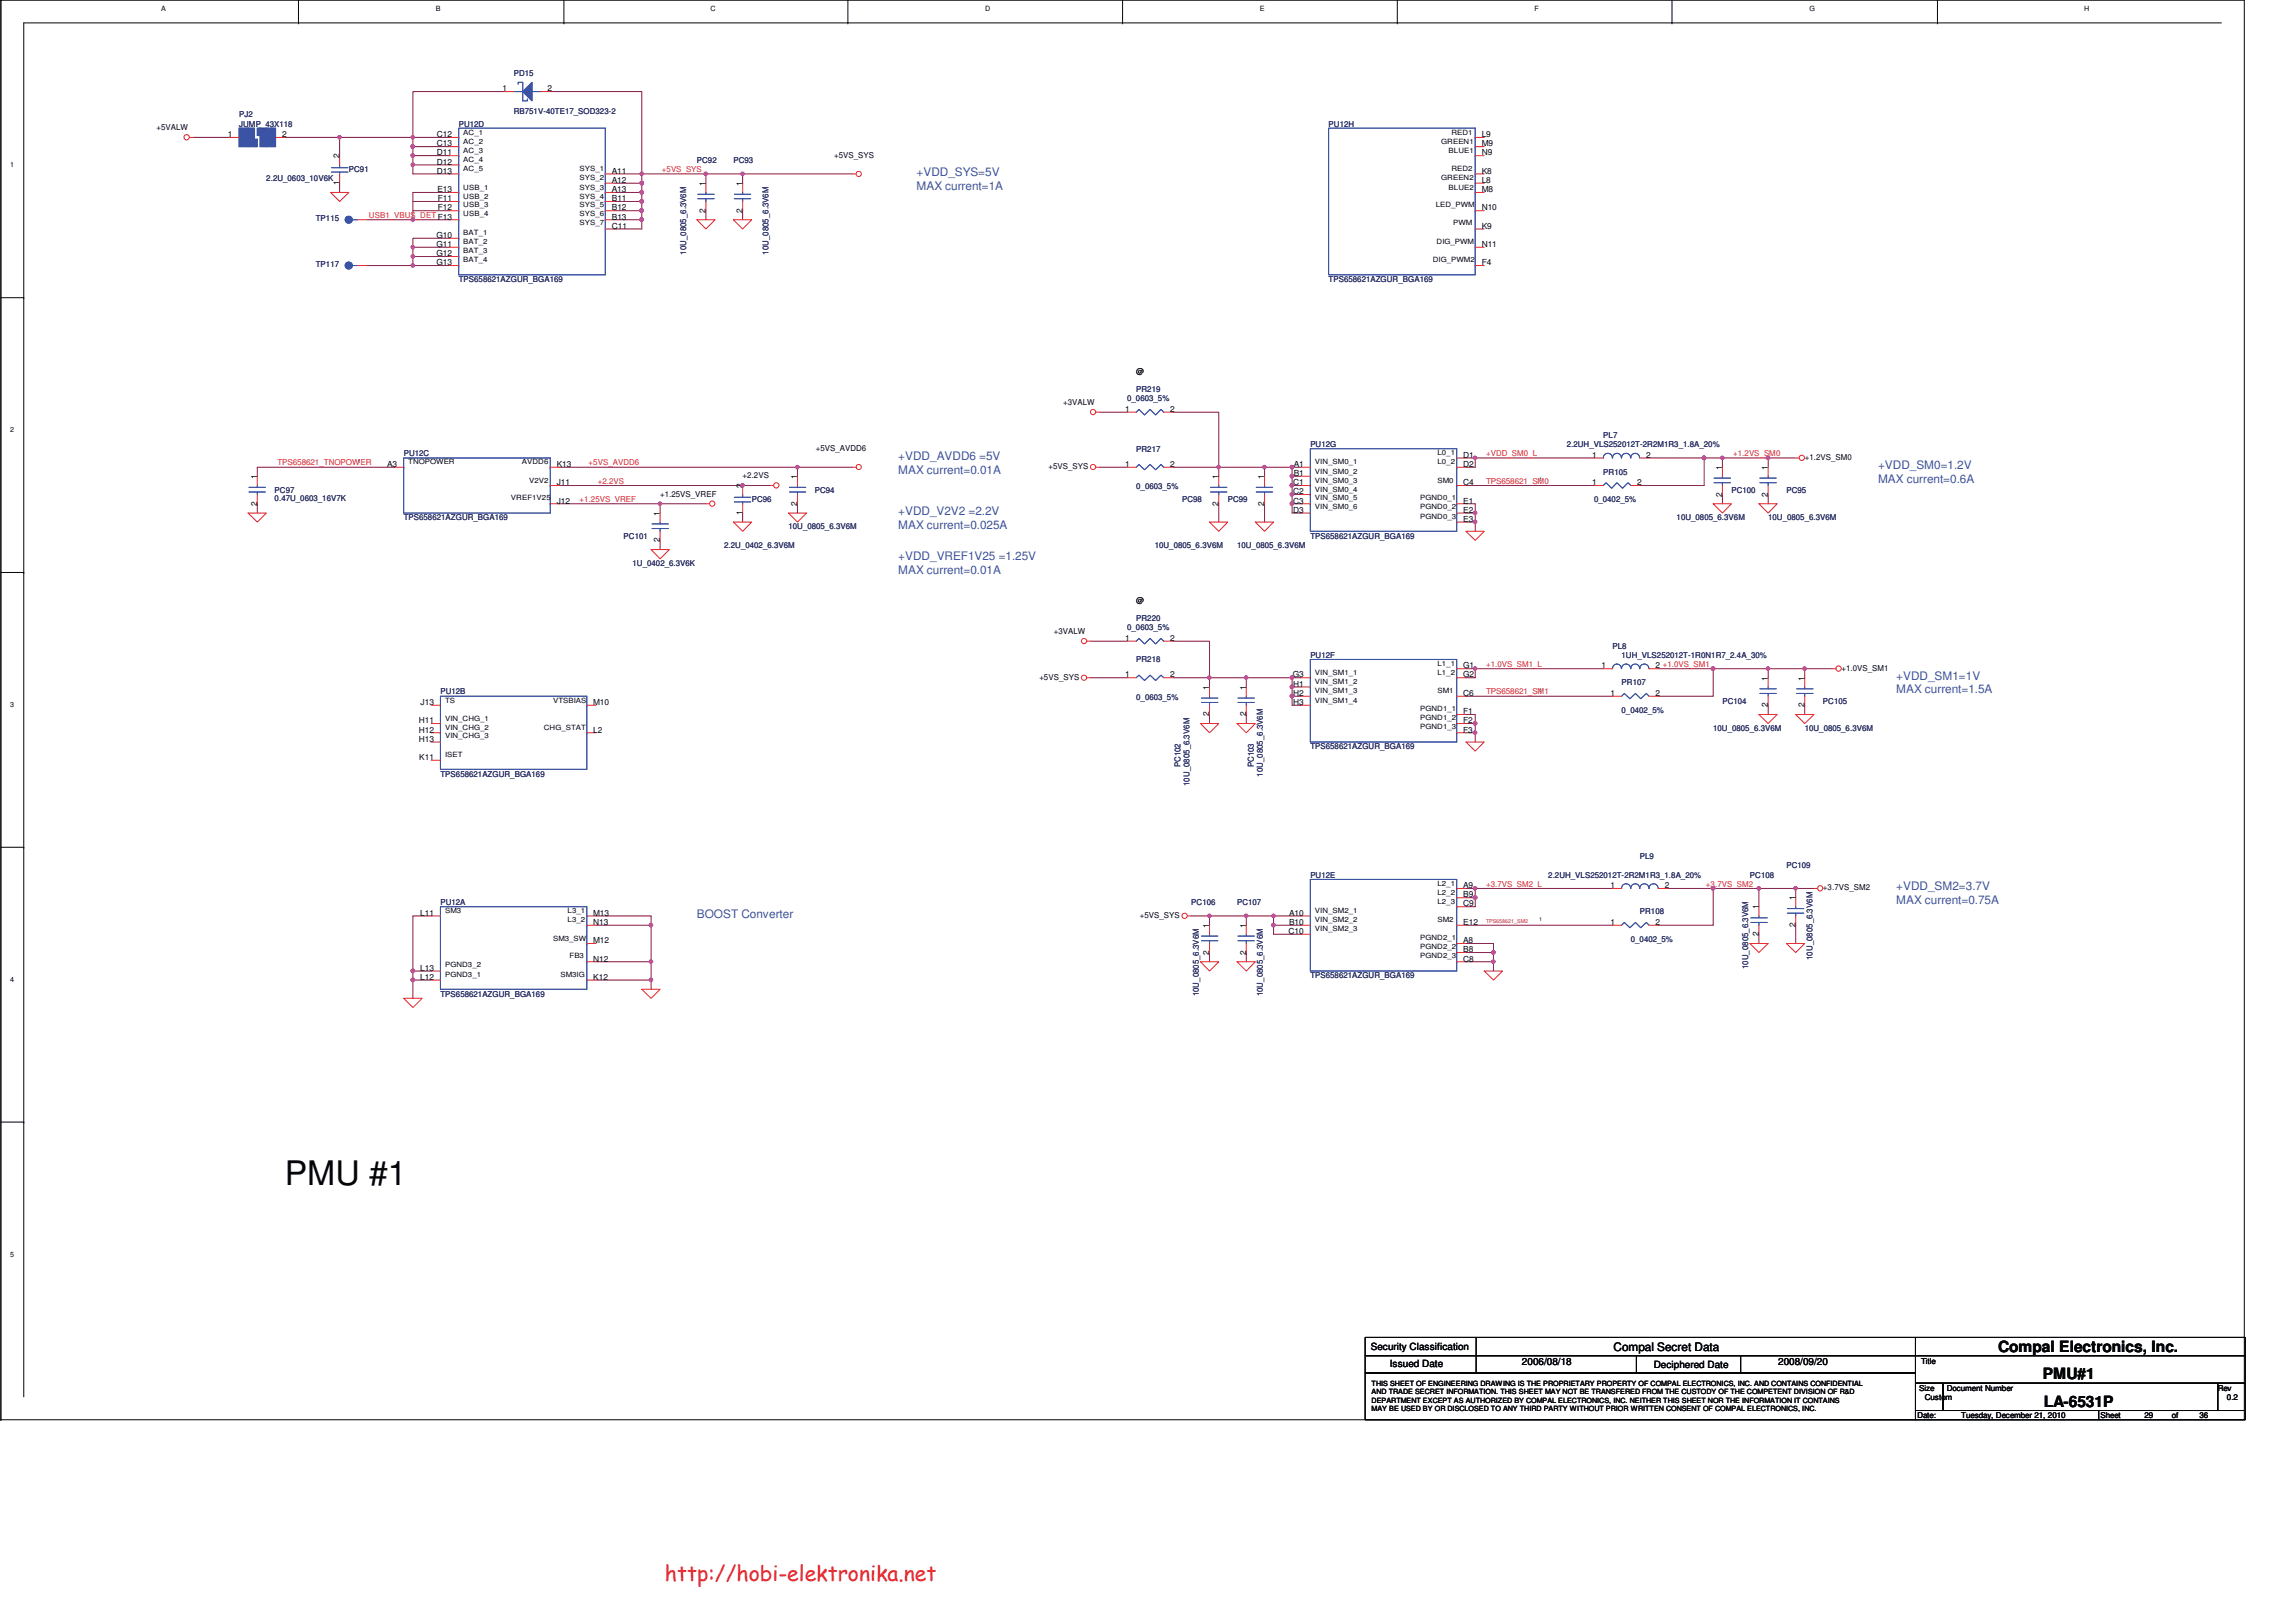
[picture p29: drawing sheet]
<svg xmlns="http://www.w3.org/2000/svg" width="420mm" height="297mm" viewBox="0 0 420 297" stroke-linecap="round" stroke-linejoin="round" font-family="sans-serif">
<defs><g id="words">
<text font-size="6.2" fill="#040505" x="52.1" y="216.8">PMU #1</text>
<text font-size="3.9" fill="#ed2024" x="121.7" y="289.4">http://hobi-elektronika.net</text>
<g font-size="2.8" fill="#040505">
<text x="365.8" y="247.4">Compal Electronics, Inc.</text>
<text x="374" y="252.4">PMU#1</text>
<text x="374.2" y="257.4">LA-6531P</text>
</g>
<g font-size="2.2" fill="#3a53a4">
<text x="167.8" y="32.2">+VDD_SYS=5V</text>
<text x="167.8" y="34.7">MAX current=1A</text>
<text x="164.5" y="84.1">+VDD_AVDD6 =5V</text>
<text x="164.5" y="86.7">MAX current=0.01A</text>
<text x="343.8" y="85.8">+VDD_SM0=1.2V</text>
<text x="343.8" y="88.4">MAX current=0.6A</text>
<text x="164.5" y="94.2">+VDD_V2V2 =2.2V</text>
<text x="164.5" y="96.7">MAX current=0.025A</text>
<text x="164.5" y="102.6">+VDD_VREF1V25 =1.25V</text>
<text x="164.5" y="105.1">MAX current=0.01A</text>
<text x="347.2" y="124.4">+VDD_SM1=1V</text>
<text x="347.2" y="126.9">MAX current=1.5A</text>
<text x="127.6" y="167.9">BOOST Converter</text>
<text x="347.2" y="162.9">+VDD_SM2=3.7V</text>
<text x="347.2" y="165.5">MAX current=0.75A</text>
</g>
<text font-size="2.2" fill="#040505" x="295.4" y="247.2">Compal Secret Data</text>
<g font-size="1.8" fill="#040505">
<text x="250.9" y="247.1">Security Classification</text>
<text x="254.5" y="250.3">Issued Date</text>
<text x="278.6" y="249.8">2006/08/18</text>
<text x="302.8" y="250.4">Deciphered Date</text>
<text x="325.5" y="249.8">2008/09/20</text>
</g>
<g font-size="1.5" fill="#040505">
<text x="92" y="16.7">1</text>
<text x="100.2" y="16.7">2</text>
<text x="28.6" y="23.8">+5VALW</text>
<text x="41.7" y="25.1">1</text>
<text x="51.6" y="25.1">2</text>
<text x="62.1" y="29" transform="rotate(-90 62.1 29)">2</text>
<text x="80" y="28.4">D11</text>
<text x="80" y="26.8">C13</text>
<text x="80" y="25.1">C12</text>
<text x="152.7" y="28.8">+5VS_SYS</text>
<text x="271.3" y="28.4">N9</text>
<text x="271.3" y="26.8">M9</text>
<text x="271.3" y="25.1">L9</text>
<text x="62.1" y="33.9" transform="rotate(-90 62.1 33.9)">1</text>
<text x="80" y="31.8">D13</text>
<text x="80" y="30.1">D12</text>
<text x="80.1" y="35.2">E13</text>
<text x="112" y="35.2">A13</text>
<text x="112" y="33.5">A12</text>
<text x="112" y="31.8">A11</text>
<text x="129.2" y="34" transform="rotate(-90 129.2 34)">1</text>
<text x="135.9" y="34" transform="rotate(-90 135.9 34)">1</text>
<text x="271.3" y="35.2">M8</text>
<text x="271.3" y="33.5">L8</text>
<text x="271.3" y="31.8">K8</text>
<text x="80.2" y="38.5">F12</text>
<text x="80.2" y="36.8">F11</text>
<text x="112" y="41.9">C11</text>
<text x="112" y="40.2">B13</text>
<text x="112" y="38.5">B12</text>
<text x="112" y="36.8">B11</text>
<text x="129.2" y="38.9" transform="rotate(-90 129.2 38.9)">2</text>
<text x="135.9" y="38.9" transform="rotate(-90 135.9 38.9)">2</text>
<text x="271.3" y="41.9">K9</text>
<text x="271.3" y="38.5">N10</text>
<text x="79.9" y="46.9">G12</text>
<text x="79.9" y="45.2">G11</text>
<text x="79.9" y="43.6">G10</text>
<text x="271.3" y="45.2">N11</text>
<text x="79.9" y="48.6">G13</text>
<text x="271.3" y="48.6">F4</text>
<text x="208" y="68.4">@</text>
<text x="194.6" y="74.1">+3VALW</text>
<text x="206" y="75.4">1</text>
<text x="214.2" y="75.4">2</text>
<text x="149.3" y="82.5">+5VS_AVDD6</text>
<text x="267.9" y="83.8">D1</text>
<text x="291.5" y="83.8">1</text>
<text x="301.4" y="83.8">2</text>
<text x="47.1" y="87.7" transform="rotate(-90 47.1 87.7)">1</text>
<text x="70.9" y="85.5">A3</text>
<text x="101.9" y="88.8">J11</text>
<text x="101.9" y="85.5">K13</text>
<text x="135.9" y="89.3" transform="rotate(-90 135.9 89.3)">2</text>
<text x="136" y="87.5">+2.2VS</text>
<text x="146" y="87.7" transform="rotate(-90 146 87.7)">1</text>
<text x="191.9" y="85.9">+5VS_SYS</text>
<text x="206" y="85.5">1</text>
<text x="214.2" y="85.5">2</text>
<text x="223.1" y="87.7" transform="rotate(-90 223.1 87.7)">1</text>
<text x="231.5" y="87.7" transform="rotate(-90 231.5 87.7)">1</text>
<text x="236.8" y="88.8">C1</text>
<text x="236.8" y="87.1">B1</text>
<text x="236.9" y="85.5">A1</text>
<text x="267.9" y="88.8">C4</text>
<text x="267.9" y="85.5">D2</text>
<text x="291.5" y="88.8">1</text>
<text x="299.8" y="88.8">2</text>
<text x="315.3" y="86" transform="rotate(-90 315.3 86)">1</text>
<text x="323.7" y="86" transform="rotate(-90 323.7 86)">1</text>
<text x="330.4" y="84.2">+1.2VS_SM0</text>
<text x="47.1" y="92.5" transform="rotate(-90 47.1 92.5)">2</text>
<text x="101.9" y="92.2">J12</text>
<text x="120.8" y="94.4" transform="rotate(-90 120.8 94.4)">1</text>
<text x="120.9" y="90.9">+1.25VS_VREF</text>
<text x="135.9" y="94.2" transform="rotate(-90 135.9 94.2)">1</text>
<text x="146" y="92.5" transform="rotate(-90 146 92.5)">2</text>
<text x="223.1" y="92.5" transform="rotate(-90 223.1 92.5)">2</text>
<text x="231.5" y="92.5" transform="rotate(-90 231.5 92.5)">2</text>
<text x="236.8" y="93.9">D3</text>
<text x="236.8" y="92.2">C3</text>
<text x="236.8" y="90.5">C2</text>
<text x="267.9" y="95.5">E3</text>
<text x="267.9" y="93.9">E2</text>
<text x="267.9" y="92.2">E1</text>
<text x="315.3" y="90.9" transform="rotate(-90 315.3 90.9)">2</text>
<text x="323.7" y="90.9" transform="rotate(-90 323.7 90.9)">2</text>
<text x="120.8" y="99.3" transform="rotate(-90 120.8 99.3)">2</text>
<text x="208" y="110.3">@</text>
<text x="192.9" y="116">+3VALW</text>
<text x="206" y="117.3">1</text>
<text x="214.2" y="117.3">2</text>
<text x="190.3" y="124.4">+5VS_SYS</text>
<text x="206" y="124">1</text>
<text x="214.2" y="124">2</text>
<text x="236.7" y="124">G3</text>
<text x="236.8" y="125.7">H1</text>
<text x="267.9" y="124">G2</text>
<text x="267.9" y="122.3">G1</text>
<text x="293.2" y="122.3">1</text>
<text x="303.1" y="122.3">2 +1.0VS_SM1</text>
<text x="323.7" y="124.5" transform="rotate(-90 323.7 124.5)">1</text>
<text x="330.4" y="124.5" transform="rotate(-90 330.4 124.5)">1</text>
<text x="337.1" y="122.7">+1.0VS_SM1</text>
<text x="77" y="129">J13</text>
<text x="108.6" y="129">M10</text>
<text x="221.4" y="131.1" transform="rotate(-90 221.4 131.1)">2</text>
<text x="221.4" y="126.2" transform="rotate(-90 221.4 126.2)">1</text>
<text x="228.1" y="131.1" transform="rotate(-90 228.1 131.1)">2</text>
<text x="228.1" y="126.2" transform="rotate(-90 228.1 126.2)">1</text>
<text x="236.8" y="129">H3</text>
<text x="236.8" y="127.4">H2</text>
<text x="267.9" y="130.7">F1</text>
<text x="267.9" y="127.4">C6</text>
<text x="294.8" y="127.4">1</text>
<text x="303.1" y="127.4">2</text>
<text x="323.7" y="129.5" transform="rotate(-90 323.7 129.5)">2</text>
<text x="330.4" y="129.5" transform="rotate(-90 330.4 129.5)">2</text>
<text x="76.7" y="135.8">H13</text>
<text x="76.7" y="134.1">H12</text>
<text x="76.7" y="132.4">H11</text>
<text x="108.6" y="134.1">L2</text>
<text x="267.9" y="134.1">F3</text>
<text x="267.9" y="132.4">F2</text>
<text x="76.7" y="139.1">K11</text>
<text x="76.9" y="167.6">L11</text>
<text x="108.6" y="167.6">M13</text>
<text x="208.7" y="168">+5VS_SYS</text>
<text x="236" y="167.6">A10</text>
<text x="267.9" y="165.9">C9</text>
<text x="267.9" y="164.3">B9</text>
<text x="267.9" y="162.6">A9</text>
<text x="294.8" y="162.6">1</text>
<text x="304.8" y="162.6">2</text>
<text x="322" y="166.5" transform="rotate(-90 322 166.5)">1</text>
<text x="328.7" y="164.8" transform="rotate(-90 328.7 164.8)">1</text>
<text x="333.7" y="162.9">+3.7VS_SM2</text>
<text x="108.6" y="172.6">M12</text>
<text x="108.6" y="169.3">N13</text>
<text x="221.4" y="169.8" transform="rotate(-90 221.4 169.8)">1</text>
<text x="228.1" y="169.8" transform="rotate(-90 228.1 169.8)">1</text>
<text x="235.9" y="170.9">C10</text>
<text x="236" y="169.3">B10</text>
<text x="267.9" y="172.6">A8</text>
<text x="267.9" y="169.3">E12</text>
<text x="294.8" y="169.3">1</text>
<text x="303.1" y="169.3">2</text>
<text x="322" y="171.4" transform="rotate(-90 322 171.4)">2</text>
<text x="328.7" y="169.7" transform="rotate(-90 328.7 169.7)">2</text>
<text x="76.9" y="177.7">L13</text>
<text x="76.9" y="179.3">L12</text>
<text x="108.6" y="179.3">K12</text>
<text x="108.6" y="176">N12</text>
<text x="221.4" y="174.7" transform="rotate(-90 221.4 174.7)">2</text>
<text x="228.1" y="174.7" transform="rotate(-90 228.1 174.7)">2</text>
<text x="267.9" y="176">C8</text>
<text x="267.9" y="174.3">B8</text>
<text x="351.7" y="249.6">Title</text>
<text x="351.4" y="254.5">Size</text>
<text x="352.4" y="256.2">Custom</text>
<text x="356.4" y="254.5">Document Number</text>
<text x="406" y="254.5">Rev</text>
<text x="407.7" y="256.2">0.2</text>
<text x="351" y="259.5">Date:</text>
<text x="359.1" y="259.5">Tuesday, December 21, 2010</text>
<text x="384.5" y="259.5">Sheet</text>
<text x="392.6" y="259.5">29</text>
<text x="397.6" y="259.5">of</text>
<text x="402.7" y="259.5">36</text>
</g>
<g font-size="1.5" fill="#2d2d72">
<text x="94.1" y="13.9">PD15</text>
<text x="43.8" y="21.5">PJ2</text>
<text x="43.8" y="23.2">JUMP_43X118</text>
<text x="84" y="23.2">PU12D</text>
<text x="94.1" y="20.8">RB751V-40TE17_SOD323-2</text>
<text x="243.2" y="23.2">PU12H</text>
<text x="127.6" y="29.8">PC92</text>
<text x="134.3" y="29.8">PC93</text>
<text x="48.8" y="33.2">2.2U_0603_10V6K</text>
<text x="63.9" y="31.5">PC91</text>
<text x="57.8" y="40.4">TP115</text>
<text x="125.6" y="46.6" transform="rotate(-90 125.6 46.6)">10U_0805_6.3V6M</text>
<text x="140.7" y="46.6" transform="rotate(-90 140.7 46.6)">10U_0805_6.3V6M</text>
<text x="57.8" y="48.8">TP117</text>
<text x="84" y="51.6">TPS658621AZGUR_BGA169</text>
<text x="243.2" y="51.6">TPS658621AZGUR_BGA169</text>
<text x="208" y="71.8">PR219</text>
<text x="206.4" y="73.4">0_0603_5%</text>
<text x="73.9" y="83.5">PU12C</text>
<text x="208" y="82.7">PR217</text>
<text x="239.9" y="81.8">PU12G</text>
<text x="286.8" y="81.8">2.2UH_VLS252012T-2R2M1R3_1.8A_20%</text>
<text x="293.5" y="80.1">PL7</text>
<text x="208" y="89.5">0_0603_5%</text>
<text x="293.5" y="86.9">PR105</text>
<text x="50.3" y="90.2">PC97</text>
<text x="50.3" y="91.7">0.47U_0603_16V7K</text>
<text x="73.9" y="95.3">TPS658621AZGUR_BGA169</text>
<text x="137.6" y="91.9">PC96</text>
<text x="149.2" y="90.2">PC94</text>
<text x="216.4" y="91.9">PC98</text>
<text x="224.8" y="91.9">PC99</text>
<text x="291.8" y="91.9">0_0402_5%</text>
<text x="306.9" y="95.2">10U_0805_6.3V6M</text>
<text x="317" y="90.2">PC100</text>
<text x="323.7" y="95.2">10U_0805_6.3V6M</text>
<text x="327.1" y="90.2">PC95</text>
<text x="114.2" y="98.6">PC101</text>
<text x="132.6" y="100.2">2.2U_0402_6.3V6M</text>
<text x="144.3" y="96.9">10U_0805_6.3V6M</text>
<text x="211.4" y="100.2">10U_0805_6.3V6M</text>
<text x="226.5" y="100.2">10U_0805_6.3V6M</text>
<text x="239.9" y="98.6">TPS658621AZGUR_BGA169</text>
<text x="115.8" y="103.6">1U_0402_6.3V6K</text>
<text x="208" y="113.7">PR220</text>
<text x="206.4" y="115.4">0_0603_5%</text>
<text x="295.2" y="118.7">PL8</text>
<text x="208" y="121.2">PR218</text>
<text x="239.9" y="120.4">PU12F</text>
<text x="296.9" y="125.4">PR107</text>
<text x="296.9" y="120.4">1UH_VLS252012T-1R0N1R7_2.4A_30%</text>
<text x="80.6" y="127.1">PU12B</text>
<text x="208" y="128.1">0_0603_5%</text>
<text x="296.9" y="130.4">0_0402_5%</text>
<text x="315.3" y="128.8">PC104</text>
<text x="333.7" y="128.8">PC105</text>
<text x="239.9" y="137.2">TPS658621AZGUR_BGA169</text>
<text x="313.6" y="133.8">10U_0805_6.3V6M</text>
<text x="330.4" y="133.8">10U_0805_6.3V6M</text>
<text x="80.6" y="142.2">TPS658621AZGUR_BGA169</text>
<text x="216.1" y="140.5" transform="rotate(-90 216.1 140.5)">PC102</text>
<text x="217.8" y="143.8" transform="rotate(-90 217.8 143.8)">10U_0805_6.3V6M</text>
<text x="229.6" y="140.5" transform="rotate(-90 229.6 140.5)">PC103</text>
<text x="231.2" y="142.2" transform="rotate(-90 231.2 142.2)">10U_0805_6.3V6M</text>
<text x="239.9" y="160.6">PU12E</text>
<text x="283.5" y="160.6">2.2UH_VLS252012T-2R2M1R3_1.8A_20%</text>
<text x="300.2" y="157.3">PL9</text>
<text x="320.4" y="160.6">PC108</text>
<text x="327.1" y="158.9">PC109</text>
<text x="80.6" y="165.7">PU12A</text>
<text x="218.1" y="165.7">PC106</text>
<text x="226.5" y="165.7">PC107</text>
<text x="300.2" y="167.3">PR108</text>
<text x="298.6" y="172.3">0_0402_5%</text>
<text x="239.9" y="179.1">TPS658621AZGUR_BGA169</text>
<text x="320.1" y="177.4" transform="rotate(-90 320.1 177.4)">10U_0805_6.3V6M</text>
<text x="331.8" y="175.7" transform="rotate(-90 331.8 175.7)">10U_0805_6.3V6M</text>
<text x="80.6" y="182.4">TPS658621AZGUR_BGA169</text>
<text x="219.5" y="182.4" transform="rotate(-90 219.5 182.4)">10U_0805_6.3V6M</text>
<text x="231.2" y="182.4" transform="rotate(-90 231.2 182.4)">10U_0805_6.3V6M</text>
</g>
<g font-size="1.5" fill="#ec2426">
<text x="121.2" y="31.5">+5VS_SYS</text>
<text x="67.6" y="39.9">USB1_VBUS_DET F13</text>
<text x="272.1" y="83.5">+VDD_SM0_L</text>
<text x="317.3" y="83.5">+1.2VS_SM0</text>
<text x="50.8" y="85.2">TPS658621_TNOPOWER</text>
<text x="107.8" y="85.2">+5VS_AVDD6</text>
<text x="109.5" y="88.5">+2.2VS</text>
<text x="272.1" y="88.5">TPS658621_SM0</text>
<text x="106.1" y="91.9">+1.25VS_VREF</text>
<text x="272.1" y="122">+1.0VS_SM1_L</text>
<text x="272.1" y="127.1">TPS658621_SM1</text>
<text x="272.1" y="162.3">+3.7VS_SM2_L</text>
<text x="312.3" y="162.3">+3.7VS_SM2</text>
</g>
<g font-size="1.3" fill="#040505">
<text x="29.5" y="2">A</text>
<text x="79.8" y="2">B</text>
<text x="130.1" y="2">C</text>
<text x="180.4" y="2">D</text>
<text x="230.7" y="2">E</text>
<text x="281" y="2">F</text>
<text x="331.2" y="2">G</text>
<text x="381.5" y="2">H</text>
<text x="84.8" y="29.7">AC_4</text>
<text x="84.8" y="28">AC_3</text>
<text x="84.8" y="26.3">AC_2</text>
<text x="84.8" y="24.6">AC_1</text>
<text x="263.9" y="26.3">GREEN1</text>
<text x="265.2" y="28">BLUE1</text>
<text x="265.7" y="24.6">RED1</text>
<text x="1.9" y="30.5">1</text>
<text x="84.8" y="34.7">USB_1</text>
<text x="84.8" y="31.4">AC_5</text>
<text x="106.1" y="34.7">SYS_3</text>
<text x="106.1" y="33">SYS_2</text>
<text x="106.1" y="31.4">SYS_1</text>
<text x="263.9" y="33">GREEN2</text>
<text x="265.2" y="34.7">BLUE2</text>
<text x="265.7" y="31.4">RED2</text>
<text x="84.8" y="39.6">USB_4</text>
<text x="84.8" y="37.9">USB_3</text>
<text x="84.8" y="36.4">USB_2</text>
<text x="106.1" y="41.2">SYS_7</text>
<text x="106.1" y="39.6">SYS_6</text>
<text x="106.1" y="37.9">SYS_5</text>
<text x="106.1" y="36.4">SYS_4</text>
<text x="262.8" y="37.9">LED_PWM</text>
<text x="266.1" y="41.2">PWM</text>
<text x="84.8" y="48">BAT_4</text>
<text x="84.8" y="46.3">BAT_3</text>
<text x="84.8" y="44.6">BAT_2</text>
<text x="84.8" y="42.9">BAT_1</text>
<text x="262.3" y="48">DIG_PWM2</text>
<text x="263" y="44.6">DIG_PWM</text>
<text x="1.9" y="79.1">2</text>
<text x="263.2" y="83.3">L0_1</text>
<text x="74.7" y="85">TNOPOWER</text>
<text x="95.5" y="85">AVDD6</text>
<text x="96.9" y="88.3">V2V2</text>
<text x="240.7" y="88.3">VIN_SM0_3</text>
<text x="240.7" y="86.7">VIN_SM0_2</text>
<text x="240.7" y="85">VIN_SM0_1</text>
<text x="263.2" y="88.3">SM0</text>
<text x="263.2" y="85">L0_2</text>
<text x="93.5" y="91.5">VREF1V25</text>
<text x="240.7" y="93.2">VIN_SM0_6</text>
<text x="240.7" y="91.5">VIN_SM0_5</text>
<text x="240.7" y="90">VIN_SM0_4</text>
<text x="260" y="94.9">PGND0_3</text>
<text x="260" y="93.2">PGND0_2</text>
<text x="260" y="91.5">PGND0_1</text>
<text x="240.7" y="125.2">VIN_SM1_2</text>
<text x="240.7" y="123.6">VIN_SM1_1</text>
<text x="263.2" y="123.6">L1_2</text>
<text x="263.2" y="121.9">L1_1</text>
<text x="1.9" y="129.4">3</text>
<text x="81.5" y="132">VIN_CHG_1</text>
<text x="81.5" y="128.6">TS</text>
<text x="101.2" y="128.6">VTSBIAS</text>
<text x="240.7" y="128.6">VIN_SM1_4</text>
<text x="240.7" y="126.9">VIN_SM1_3</text>
<text x="260" y="131.8">PGND1_2</text>
<text x="260" y="130.1">PGND1_1</text>
<text x="263.2" y="126.9">SM1</text>
<text x="81.5" y="135.1">VIN_CHG_3</text>
<text x="81.5" y="133.6">VIN_CHG_2</text>
<text x="99.6" y="133.6">CHG_STAT</text>
<text x="260" y="133.4">PGND1_3</text>
<text x="81.5" y="138.5">ISET</text>
<text x="81.5" y="167.1">SM3</text>
<text x="103.9" y="167.1">L3_1</text>
<text x="240.7" y="167.1">VIN_SM2_1</text>
<text x="263.2" y="165.5">L2_3</text>
<text x="263.2" y="163.8">L2_2</text>
<text x="263.2" y="162.1">L2_1</text>
<text x="101.2" y="172.2">SM3_SW</text>
<text x="103.9" y="168.8">L3_2</text>
<text x="240.7" y="170.3">VIN_SM2_3</text>
<text x="240.7" y="168.8">VIN_SM2_2</text>
<text x="260" y="173.7">PGND2_2</text>
<text x="260" y="172">PGND2_1</text>
<text x="263.2" y="168.8">SM2</text>
<text x="1.9" y="179.7">4</text>
<text x="81.5" y="177">PGND3_2</text>
<text x="81.5" y="178.7">PGND3_1</text>
<text x="102.6" y="178.7">SM3IG</text>
<text x="104.3" y="175.3">FB3</text>
<text x="260" y="175.3">PGND2_3</text>
<text x="1.9" y="230">5</text>
<text x="251.1" y="253.7">THIS SHEET OF ENGINEERING DRAWING IS THE PROPRIETARY PROPERTY OF COMPAL ELECTRONICS, INC. AND CONTAINS CONFIDENTIAL</text>
<text x="251.1" y="255.2">AND TRADE SECRET INFORMATION. THIS SHEET MAY NOT BE TRANSFERED FROM THE CUSTODY OF THE COMPETENT DIVISION OF R&amp;D</text>
<text x="251.1" y="256.7">DEPARTMENT EXCEPT AS AUTHORIZED BY COMPAL ELECTRONICS, INC. NEITHER THIS SHEET NOR THE INFORMATION IT CONTAINS</text>
<text x="251.1" y="258.2">MAY BE USED BY OR DISCLOSED TO ANY THIRD PARTY WITHOUT PRIOR WRITTEN CONSENT OF COMPAL ELECTRONICS, INC.</text>
</g>
<g font-size="1" fill="#040505">
<text x="65.5" y="84.7">1</text>
<text x="281.8" y="88.1">1</text>
<text x="281.8" y="126.6">1</text>
<text x="281.8" y="168.5">1</text>
</g>
<text font-size="1" fill="#ec2426" x="272.1" y="169">TPS658621_SM2</text>
</g></defs>
<path d="M.2 0h410.7v259.8h-410.7z" fill="none" stroke="#040505" stroke-width=".18"/>
<path d="M221.4 174.3v1.7M228.2 174.3v1.7M268.4 176h5M268.4 172.7h5v5M322 171v1.7" fill="none" stroke="#7f1542" stroke-width=".18"/>
<circle cx="273.4" cy="176" r=".32" fill="#b8529f"/>
<circle cx="273.4" cy="176" r=".32" fill="none" stroke="#b8529f" stroke-width=".18"/>
<circle cx="273.4" cy="174.3" r=".32" fill="#b8529f"/>
<circle cx="273.4" cy="174.3" r=".32" fill="none" stroke="#b8529f" stroke-width=".18"/>
<path d="M268.4 174.3h5" fill="none" stroke="#7f1542" stroke-width=".18"/>
<circle cx="273.4" cy="174.3" r=".32" fill="#b8529f"/>
<circle cx="273.4" cy="174.3" r=".32" fill="none" stroke="#b8529f" stroke-width=".18"/>
<path d="M268.4 169.3h26.8M322 162.6v3.3M328.7 169.3v3.4" fill="none" stroke="#7f1542" stroke-width=".18"/>
<circle cx="322" cy="162.6" r=".32" fill="#b8529f"/>
<circle cx="322" cy="162.6" r=".32" fill="none" stroke="#b8529f" stroke-width=".18"/>
<path d="M328.7 162.6v1.7" fill="none" stroke="#7f1542" stroke-width=".18"/>
<circle cx="328.7" cy="162.6" r=".32" fill="#b8529f"/>
<circle cx="328.7" cy="162.6" r=".32" fill="none" stroke="#b8529f" stroke-width=".18"/>
<path d="M313.6 162.6v6.7h-10" fill="none" stroke="#7f1542" stroke-width=".18"/>
<circle cx="313.6" cy="162.6" r=".32" fill="#b8529f"/>
<circle cx="313.6" cy="162.6" r=".32" fill="none" stroke="#b8529f" stroke-width=".18"/>
<path d="M305.3 162.6h8.3" fill="none" stroke="#7f1542" stroke-width=".18"/>
<circle cx="313.6" cy="162.6" r=".32" fill="#b8529f"/>
<circle cx="313.6" cy="162.6" r=".32" fill="none" stroke="#b8529f" stroke-width=".18"/>
<path d="M270.1 164.3v1.6h-1.7M328.7 162.6h3.4" fill="none" stroke="#7f1542" stroke-width=".18"/>
<circle cx="270.1" cy="164.3" r=".32" fill="#b8529f"/>
<circle cx="270.1" cy="164.3" r=".32" fill="none" stroke="#b8529f" stroke-width=".18"/>
<path d="M268.4 164.3h1.7" fill="none" stroke="#7f1542" stroke-width=".18"/>
<circle cx="270.1" cy="164.3" r=".32" fill="#b8529f"/>
<circle cx="270.1" cy="164.3" r=".32" fill="none" stroke="#b8529f" stroke-width=".18"/>
<path d="M268.4 162.6h1.7v1.7" fill="none" stroke="#7f1542" stroke-width=".18"/>
<circle cx="270.1" cy="164.3" r=".32" fill="#b8529f"/>
<circle cx="270.1" cy="164.3" r=".32" fill="none" stroke="#b8529f" stroke-width=".18"/>
<circle cx="270.1" cy="162.6" r=".32" fill="#b8529f"/>
<circle cx="270.1" cy="162.6" r=".32" fill="none" stroke="#b8529f" stroke-width=".18"/>
<path d="M221.4 167.6v1.7M228.2 167.6h5M270.1 162.6h25.1" fill="none" stroke="#7f1542" stroke-width=".18"/>
<circle cx="228.1" cy="167.6" r=".32" fill="#b8529f"/>
<circle cx="228.1" cy="167.6" r=".32" fill="none" stroke="#b8529f" stroke-width=".18"/>
<path d="M233.2 167.6v1.7" fill="none" stroke="#7f1542" stroke-width=".18"/>
<circle cx="233.1" cy="169.3" r=".32" fill="#b8529f"/>
<circle cx="233.1" cy="169.3" r=".32" fill="none" stroke="#b8529f" stroke-width=".18"/>
<circle cx="233.1" cy="167.6" r=".32" fill="#b8529f"/>
<circle cx="233.1" cy="167.6" r=".32" fill="none" stroke="#b8529f" stroke-width=".18"/>
<path d="M233.2 167.6h5M238.2 169.3h-5v1.7h5" fill="none" stroke="#7f1542" stroke-width=".18"/>
<circle cx="233.1" cy="169.3" r=".32" fill="#b8529f"/>
<circle cx="233.1" cy="169.3" r=".32" fill="none" stroke="#b8529f" stroke-width=".18"/>
<path d="M221.4 130.8v1.6M228.2 130.8v1.6M268.4 134.1h1.7M268.4 130.8h1.7v5M323.7 129.1v1.7M228.2 167.6v1.7" fill="none" stroke="#7f1542" stroke-width=".18"/>
<circle cx="270.1" cy="134.1" r=".32" fill="#b8529f"/>
<circle cx="270.1" cy="134.1" r=".32" fill="none" stroke="#b8529f" stroke-width=".18"/>
<circle cx="270.1" cy="132.4" r=".32" fill="#b8529f"/>
<circle cx="270.1" cy="132.4" r=".32" fill="none" stroke="#b8529f" stroke-width=".18"/>
<path d="M268.4 132.4h1.7" fill="none" stroke="#7f1542" stroke-width=".18"/>
<circle cx="270.1" cy="132.4" r=".32" fill="#b8529f"/>
<circle cx="270.1" cy="132.4" r=".32" fill="none" stroke="#b8529f" stroke-width=".18"/>
<path d="M268.4 127.4h26.8M313.6 122.4v5h-10M323.7 122.4v1.6M330.4 122.4v1.6M330.4 129.1v1.7" fill="none" stroke="#7f1542" stroke-width=".18"/>
<circle cx="313.6" cy="122.4" r=".32" fill="#b8529f"/>
<circle cx="313.6" cy="122.4" r=".32" fill="none" stroke="#b8529f" stroke-width=".18"/>
<path d="M303.6 122.4h10" fill="none" stroke="#7f1542" stroke-width=".18"/>
<circle cx="313.6" cy="122.4" r=".32" fill="#b8529f"/>
<circle cx="313.6" cy="122.4" r=".32" fill="none" stroke="#b8529f" stroke-width=".18"/>
<path d="M330.4 122.4h5" fill="none" stroke="#7f1542" stroke-width=".18"/>
<circle cx="330.4" cy="122.4" r=".32" fill="#b8529f"/>
<circle cx="330.4" cy="122.4" r=".32" fill="none" stroke="#b8529f" stroke-width=".18"/>
<path d="M270.1 122.4h23.4" fill="none" stroke="#7f1542" stroke-width=".18"/>
<circle cx="270.1" cy="122.4" r=".32" fill="#b8529f"/>
<circle cx="270.1" cy="122.4" r=".32" fill="none" stroke="#b8529f" stroke-width=".18"/>
<path d="M221.4 124v1.7M236.5 124h-8.3v1.7M270.1 122.4v1.6h-1.7" fill="none" stroke="#7f1542" stroke-width=".18"/>
<circle cx="228.1" cy="124" r=".32" fill="#b8529f"/>
<circle cx="228.1" cy="124" r=".32" fill="none" stroke="#b8529f" stroke-width=".18"/>
<path d="M236.5 124v1.7" fill="none" stroke="#7f1542" stroke-width=".18"/>
<circle cx="236.5" cy="125.7" r=".32" fill="#b8529f"/>
<circle cx="236.5" cy="125.7" r=".32" fill="none" stroke="#b8529f" stroke-width=".18"/>
<circle cx="236.5" cy="124" r=".32" fill="#b8529f"/>
<circle cx="236.5" cy="124" r=".32" fill="none" stroke="#b8529f" stroke-width=".18"/>
<path d="M236.5 125.7v1.7" fill="none" stroke="#7f1542" stroke-width=".18"/>
<circle cx="236.5" cy="127.4" r=".32" fill="#b8529f"/>
<circle cx="236.5" cy="127.4" r=".32" fill="none" stroke="#b8529f" stroke-width=".18"/>
<circle cx="236.5" cy="125.7" r=".32" fill="#b8529f"/>
<circle cx="236.5" cy="125.7" r=".32" fill="none" stroke="#b8529f" stroke-width=".18"/>
<path d="M236.5 125.7h1.7M238.2 127.4h-1.7v1.7h1.7" fill="none" stroke="#7f1542" stroke-width=".18"/>
<circle cx="236.5" cy="127.4" r=".32" fill="#b8529f"/>
<circle cx="236.5" cy="127.4" r=".32" fill="none" stroke="#b8529f" stroke-width=".18"/>
<path d="M236.5 124h1.7" fill="none" stroke="#7f1542" stroke-width=".18"/>
<circle cx="236.5" cy="124" r=".32" fill="#b8529f"/>
<circle cx="236.5" cy="124" r=".32" fill="none" stroke="#b8529f" stroke-width=".18"/>
<path d="M223.1 92.2v3.3M231.5 92.2v3.3M268.4 95.5h1.7M268.4 92.2h1.7v5M315.3 90.5v1.7" fill="none" stroke="#7f1542" stroke-width=".18"/>
<circle cx="270.1" cy="95.5" r=".32" fill="#b8529f"/>
<circle cx="270.1" cy="95.5" r=".32" fill="none" stroke="#b8529f" stroke-width=".18"/>
<circle cx="270.1" cy="93.9" r=".32" fill="#b8529f"/>
<circle cx="270.1" cy="93.9" r=".32" fill="none" stroke="#b8529f" stroke-width=".18"/>
<path d="M268.4 88.9h23.4M315.3 83.8v1.7M323.7 90.5v1.7" fill="none" stroke="#7f1542" stroke-width=".18"/>
<circle cx="315.3" cy="83.8" r=".32" fill="#b8529f"/>
<circle cx="315.3" cy="83.8" r=".32" fill="none" stroke="#b8529f" stroke-width=".18"/>
<path d="M312 83.8v5.1h-11.8M323.7 83.8v1.7" fill="none" stroke="#7f1542" stroke-width=".18"/>
<circle cx="312" cy="83.8" r=".32" fill="#b8529f"/>
<circle cx="312" cy="83.8" r=".32" fill="none" stroke="#b8529f" stroke-width=".18"/>
<path d="M301.9 83.8h10.1" fill="none" stroke="#7f1542" stroke-width=".18"/>
<circle cx="312" cy="83.8" r=".32" fill="#b8529f"/>
<circle cx="312" cy="83.8" r=".32" fill="none" stroke="#b8529f" stroke-width=".18"/>
<path d="M323.7 83.8h5" fill="none" stroke="#7f1542" stroke-width=".18"/>
<circle cx="323.7" cy="83.8" r=".32" fill="#b8529f"/>
<circle cx="323.7" cy="83.8" r=".32" fill="none" stroke="#b8529f" stroke-width=".18"/>
<path d="M270.1 83.8h21.7" fill="none" stroke="#7f1542" stroke-width=".18"/>
<circle cx="270.1" cy="83.8" r=".32" fill="#b8529f"/>
<circle cx="270.1" cy="83.8" r=".32" fill="none" stroke="#b8529f" stroke-width=".18"/>
<path d="M223.1 85.5v1.7M231.5 85.5h5M270.1 83.8v1.7h-1.7" fill="none" stroke="#7f1542" stroke-width=".18"/>
<circle cx="231.5" cy="85.5" r=".32" fill="#b8529f"/>
<circle cx="231.5" cy="85.5" r=".32" fill="none" stroke="#b8529f" stroke-width=".18"/>
<path d="M236.5 85.5v1.7" fill="none" stroke="#7f1542" stroke-width=".18"/>
<circle cx="236.5" cy="87.1" r=".32" fill="#b8529f"/>
<circle cx="236.5" cy="87.1" r=".32" fill="none" stroke="#b8529f" stroke-width=".18"/>
<circle cx="236.5" cy="85.5" r=".32" fill="#b8529f"/>
<circle cx="236.5" cy="85.5" r=".32" fill="none" stroke="#b8529f" stroke-width=".18"/>
<path d="M236.5 87.2v1.7" fill="none" stroke="#7f1542" stroke-width=".18"/>
<circle cx="236.5" cy="88.8" r=".32" fill="#b8529f"/>
<circle cx="236.5" cy="88.8" r=".32" fill="none" stroke="#b8529f" stroke-width=".18"/>
<circle cx="236.5" cy="87.1" r=".32" fill="#b8529f"/>
<circle cx="236.5" cy="87.1" r=".32" fill="none" stroke="#b8529f" stroke-width=".18"/>
<path d="M236.5 88.9v1.6" fill="none" stroke="#7f1542" stroke-width=".18"/>
<circle cx="236.5" cy="90.5" r=".32" fill="#b8529f"/>
<circle cx="236.5" cy="90.5" r=".32" fill="none" stroke="#b8529f" stroke-width=".18"/>
<circle cx="236.5" cy="88.8" r=".32" fill="#b8529f"/>
<circle cx="236.5" cy="88.8" r=".32" fill="none" stroke="#b8529f" stroke-width=".18"/>
<path d="M236.5 90.5v1.7" fill="none" stroke="#7f1542" stroke-width=".18"/>
<circle cx="236.5" cy="92.2" r=".32" fill="#b8529f"/>
<circle cx="236.5" cy="92.2" r=".32" fill="none" stroke="#b8529f" stroke-width=".18"/>
<circle cx="236.5" cy="90.5" r=".32" fill="#b8529f"/>
<circle cx="236.5" cy="90.5" r=".32" fill="none" stroke="#b8529f" stroke-width=".18"/>
<path d="M236.5 90.5h1.7M236.5 87.2h1.7M238.2 92.2h-1.7v1.7h1.7" fill="none" stroke="#7f1542" stroke-width=".18"/>
<circle cx="236.5" cy="92.2" r=".32" fill="#b8529f"/>
<circle cx="236.5" cy="92.2" r=".32" fill="none" stroke="#b8529f" stroke-width=".18"/>
<path d="M236.5 88.9h1.7" fill="none" stroke="#7f1542" stroke-width=".18"/>
<circle cx="236.5" cy="88.8" r=".32" fill="#b8529f"/>
<circle cx="236.5" cy="88.8" r=".32" fill="none" stroke="#b8529f" stroke-width=".18"/>
<path d="M236.5 85.5h1.7" fill="none" stroke="#7f1542" stroke-width=".18"/>
<circle cx="236.5" cy="85.5" r=".32" fill="#b8529f"/>
<circle cx="236.5" cy="85.5" r=".32" fill="none" stroke="#b8529f" stroke-width=".18"/>
<path d="M62.2 33.5v1.7M129.2 31.8v1.7M136 38.6v1.6M231.5 85.5v1.7M268.4 93.9h1.7M75.6 179.4h3.3" fill="none" stroke="#7f1542" stroke-width=".18"/>
<circle cx="75.6" cy="179.3" r=".32" fill="#b8529f"/>
<circle cx="75.6" cy="179.3" r=".32" fill="none" stroke="#b8529f" stroke-width=".18"/>
<path d="M78.9 167.6h-3.3v15.1" fill="none" stroke="#7f1542" stroke-width=".18"/>
<circle cx="75.6" cy="179.3" r=".32" fill="#b8529f"/>
<circle cx="75.6" cy="179.3" r=".32" fill="none" stroke="#b8529f" stroke-width=".18"/>
<circle cx="75.6" cy="177.7" r=".32" fill="#b8529f"/>
<circle cx="75.6" cy="177.7" r=".32" fill="none" stroke="#b8529f" stroke-width=".18"/>
<path d="M75.6 177.7h3.3" fill="none" stroke="#7f1542" stroke-width=".18"/>
<circle cx="75.6" cy="177.7" r=".32" fill="#b8529f"/>
<circle cx="75.6" cy="177.7" r=".32" fill="none" stroke="#b8529f" stroke-width=".18"/>
<path d="M75.6 28.5v1.7" fill="none" stroke="#7f1542" stroke-width=".18"/>
<circle cx="75.6" cy="30.2" r=".32" fill="#b8529f"/>
<circle cx="75.6" cy="30.2" r=".32" fill="none" stroke="#b8529f" stroke-width=".18"/>
<circle cx="75.6" cy="28.5" r=".32" fill="#b8529f"/>
<circle cx="75.6" cy="28.5" r=".32" fill="none" stroke="#b8529f" stroke-width=".18"/>
<path d="M75.6 28.5h6.7M82.3 30.2h-6.7v1.6h6.7" fill="none" stroke="#7f1542" stroke-width=".18"/>
<circle cx="75.6" cy="28.5" r=".32" fill="#b8529f"/>
<circle cx="75.6" cy="28.5" r=".32" fill="none" stroke="#b8529f" stroke-width=".18"/>
<path d="M75.6 26.8h6.7" fill="none" stroke="#7f1542" stroke-width=".18"/>
<circle cx="75.6" cy="26.8" r=".32" fill="#b8529f"/>
<circle cx="75.6" cy="26.8" r=".32" fill="none" stroke="#b8529f" stroke-width=".18"/>
<path d="M75.6 25.1h6.7M117.5 40.2v1.7h-5" fill="none" stroke="#7f1542" stroke-width=".18"/>
<circle cx="117.5" cy="40.2" r=".32" fill="#b8529f"/>
<circle cx="117.5" cy="40.2" r=".32" fill="none" stroke="#b8529f" stroke-width=".18"/>
<path d="M112.5 40.2h5" fill="none" stroke="#7f1542" stroke-width=".18"/>
<circle cx="117.5" cy="40.2" r=".32" fill="#b8529f"/>
<circle cx="117.5" cy="40.2" r=".32" fill="none" stroke="#b8529f" stroke-width=".18"/>
<path d="M112.5 35.2h5v1.7" fill="none" stroke="#7f1542" stroke-width=".18"/>
<circle cx="117.5" cy="36.8" r=".32" fill="#b8529f"/>
<circle cx="117.5" cy="36.8" r=".32" fill="none" stroke="#b8529f" stroke-width=".18"/>
<circle cx="117.5" cy="35.2" r=".32" fill="#b8529f"/>
<circle cx="117.5" cy="35.2" r=".32" fill="none" stroke="#b8529f" stroke-width=".18"/>
<path d="M117.5 36.9v1.7" fill="none" stroke="#7f1542" stroke-width=".18"/>
<circle cx="117.5" cy="38.5" r=".32" fill="#b8529f"/>
<circle cx="117.5" cy="38.5" r=".32" fill="none" stroke="#b8529f" stroke-width=".18"/>
<circle cx="117.5" cy="36.8" r=".32" fill="#b8529f"/>
<circle cx="117.5" cy="36.8" r=".32" fill="none" stroke="#b8529f" stroke-width=".18"/>
<path d="M117.5 38.6v1.6" fill="none" stroke="#7f1542" stroke-width=".18"/>
<circle cx="117.5" cy="40.2" r=".32" fill="#b8529f"/>
<circle cx="117.5" cy="40.2" r=".32" fill="none" stroke="#b8529f" stroke-width=".18"/>
<circle cx="117.5" cy="38.5" r=".32" fill="#b8529f"/>
<circle cx="117.5" cy="38.5" r=".32" fill="none" stroke="#b8529f" stroke-width=".18"/>
<path d="M112.5 31.8h5v1.7" fill="none" stroke="#7f1542" stroke-width=".18"/>
<circle cx="117.5" cy="33.5" r=".32" fill="#b8529f"/>
<circle cx="117.5" cy="33.5" r=".32" fill="none" stroke="#b8529f" stroke-width=".18"/>
<circle cx="117.5" cy="31.8" r=".32" fill="#b8529f"/>
<circle cx="117.5" cy="31.8" r=".32" fill="none" stroke="#b8529f" stroke-width=".18"/>
<path d="M117.5 33.5v1.7" fill="none" stroke="#7f1542" stroke-width=".18"/>
<circle cx="117.5" cy="35.2" r=".32" fill="#b8529f"/>
<circle cx="117.5" cy="35.2" r=".32" fill="none" stroke="#b8529f" stroke-width=".18"/>
<circle cx="117.5" cy="33.5" r=".32" fill="#b8529f"/>
<circle cx="117.5" cy="33.5" r=".32" fill="none" stroke="#b8529f" stroke-width=".18"/>
<path d="M112.5 38.6h5" fill="none" stroke="#7f1542" stroke-width=".18"/>
<circle cx="117.5" cy="38.5" r=".32" fill="#b8529f"/>
<circle cx="117.5" cy="38.5" r=".32" fill="none" stroke="#b8529f" stroke-width=".18"/>
<path d="M112.5 36.9h5" fill="none" stroke="#7f1542" stroke-width=".18"/>
<circle cx="117.5" cy="36.8" r=".32" fill="#b8529f"/>
<circle cx="117.5" cy="36.8" r=".32" fill="none" stroke="#b8529f" stroke-width=".18"/>
<path d="M112.5 33.5h5" fill="none" stroke="#7f1542" stroke-width=".18"/>
<circle cx="117.5" cy="33.5" r=".32" fill="#b8529f"/>
<circle cx="117.5" cy="33.5" r=".32" fill="none" stroke="#b8529f" stroke-width=".18"/>
<path d="M136 31.8h20.1" fill="none" stroke="#7f1542" stroke-width=".18"/>
<circle cx="135.9" cy="31.8" r=".32" fill="#b8529f"/>
<circle cx="135.9" cy="31.8" r=".32" fill="none" stroke="#b8529f" stroke-width=".18"/>
<path d="M47.1 92.2v1.7M72.3 85.5h-25.2v1.7M146 85.5h10.1" fill="none" stroke="#7f1542" stroke-width=".18"/>
<circle cx="146" cy="85.5" r=".32" fill="#b8529f"/>
<circle cx="146" cy="85.5" r=".32" fill="none" stroke="#b8529f" stroke-width=".18"/>
<path d="M136 88.9h5" fill="none" stroke="#7f1542" stroke-width=".18"/>
<circle cx="135.9" cy="88.8" r=".32" fill="#b8529f"/>
<circle cx="135.9" cy="88.8" r=".32" fill="none" stroke="#b8529f" stroke-width=".18"/>
<path d="M120.9 92.2h8.3" fill="none" stroke="#7f1542" stroke-width=".18"/>
<circle cx="120.8" cy="92.2" r=".32" fill="#b8529f"/>
<circle cx="120.8" cy="92.2" r=".32" fill="none" stroke="#b8529f" stroke-width=".18"/>
<path d="M109.1 179.4h10.1v1.7M109.1 169.3h10.1v6.7" fill="none" stroke="#7f1542" stroke-width=".18"/>
<circle cx="119.2" cy="169.3" r=".32" fill="#b8529f"/>
<circle cx="119.2" cy="169.3" r=".32" fill="none" stroke="#b8529f" stroke-width=".18"/>
<path d="M119.2 176v3.4" fill="none" stroke="#7f1542" stroke-width=".18"/>
<circle cx="119.2" cy="179.3" r=".32" fill="#b8529f"/>
<circle cx="119.2" cy="179.3" r=".32" fill="none" stroke="#b8529f" stroke-width=".18"/>
<path d="M117.5 31.8h18.5v1.7M120.9 92.2v1.7M120.9 98.9v1.7M136 93.9v1.6M146 85.5v1.7M146 92.2v1.7M109.1 167.6h10.1v1.7" fill="none" stroke="#7f1542" stroke-width=".18"/>
<circle cx="129.2" cy="31.8" r=".32" fill="#b8529f"/>
<circle cx="129.2" cy="31.8" r=".32" fill="none" stroke="#b8529f" stroke-width=".18"/>
<path d="M62.2 25.1h13.4M312 83.8h3.3" fill="none" stroke="#7f1542" stroke-width=".18"/>
<circle cx="312" cy="83.8" r=".32" fill="#b8529f"/>
<circle cx="312" cy="83.8" r=".32" fill="none" stroke="#b8529f" stroke-width=".18"/>
<path d="M223.1 85.5h8.4M315.3 83.8h8.4" fill="none" stroke="#7f1542" stroke-width=".18"/>
<circle cx="223.1" cy="85.5" r=".32" fill="#b8529f"/>
<circle cx="223.1" cy="85.5" r=".32" fill="none" stroke="#b8529f" stroke-width=".18"/>
<path d="M221.4 124h6.8" fill="none" stroke="#7f1542" stroke-width=".18"/>
<circle cx="221.4" cy="124" r=".32" fill="#b8529f"/>
<circle cx="221.4" cy="124" r=".32" fill="none" stroke="#b8529f" stroke-width=".18"/>
<path d="M313.6 122.4h10.1" fill="none" stroke="#7f1542" stroke-width=".18"/>
<circle cx="313.6" cy="122.4" r=".32" fill="#b8529f"/>
<circle cx="313.6" cy="122.4" r=".32" fill="none" stroke="#b8529f" stroke-width=".18"/>
<path d="M323.7 122.4h6.7" fill="none" stroke="#7f1542" stroke-width=".18"/>
<circle cx="323.7" cy="122.4" r=".32" fill="#b8529f"/>
<circle cx="323.7" cy="122.4" r=".32" fill="none" stroke="#b8529f" stroke-width=".18"/>
<path d="M218.1 167.6h10.1" fill="none" stroke="#7f1542" stroke-width=".18"/>
<circle cx="221.4" cy="167.6" r=".32" fill="#b8529f"/>
<circle cx="221.4" cy="167.6" r=".32" fill="none" stroke="#b8529f" stroke-width=".18"/>
<path d="M313.6 162.6h15.1" fill="none" stroke="#7f1542" stroke-width=".18"/>
<circle cx="313.6" cy="162.6" r=".32" fill="#b8529f"/>
<circle cx="313.6" cy="162.6" r=".32" fill="none" stroke="#b8529f" stroke-width=".18"/>
<path d="M102.4 85.5h43.6M102.4 92.2h18.5M268.4 83.8h1.7M268.4 122.4h1.7M109.1 176h10.1" fill="none" stroke="#7f1542" stroke-width=".18"/>
<circle cx="119.2" cy="176" r=".32" fill="#b8529f"/>
<circle cx="119.2" cy="176" r=".32" fill="none" stroke="#b8529f" stroke-width=".18"/>
<path d="M75.6 40.2h6.7" fill="none" stroke="#7f1542" stroke-width=".18"/>
<circle cx="75.6" cy="40.2" r=".32" fill="#b8529f"/>
<circle cx="75.6" cy="40.2" r=".32" fill="none" stroke="#b8529f" stroke-width=".18"/>
<path d="M75.6 35.2h6.7M75.6 26.8v1.7M75.6 38.6h6.7M75.6 36.9h6.7" fill="none" stroke="#7f1542" stroke-width=".18"/>
<circle cx="75.6" cy="26.8" r=".32" fill="#b8529f"/>
<circle cx="75.6" cy="26.8" r=".32" fill="none" stroke="#b8529f" stroke-width=".18"/>
<path d="M75.6 25.1v1.7" fill="none" stroke="#7f1542" stroke-width=".18"/>
<circle cx="75.6" cy="26.8" r=".32" fill="#b8529f"/>
<circle cx="75.6" cy="26.8" r=".32" fill="none" stroke="#b8529f" stroke-width=".18"/>
<circle cx="75.6" cy="25.1" r=".32" fill="#b8529f"/>
<circle cx="75.6" cy="25.1" r=".32" fill="none" stroke="#b8529f" stroke-width=".18"/>
<path d="M35.4 25.1h6.7M52.1 25.1h10.1v3.4M75.6 35.2v5h-8.4M129.2 38.6v1.6M102.4 88.9h33.6" fill="none" stroke="#7f1542" stroke-width=".18"/>
<circle cx="62.2" cy="25.1" r=".32" fill="#b8529f"/>
<circle cx="62.2" cy="25.1" r=".32" fill="none" stroke="#b8529f" stroke-width=".18"/>
<path d="M92.4 16.8h-16.8v8.3M100.7 16.8h16.8v15M75.6 48.6h6.7M82.3 43.6h-6.7v1.7M201.3 75.4h5.1M214.7 75.4h8.4v10.1h-8.4M201.3 85.5h5.1M199.6 117.3h6.8M214.7 117.3h6.7v6.7h-6.7M199.6 124h6.8" fill="none" stroke="#7f1542" stroke-width=".18"/>
<circle cx="75.6" cy="48.6" r=".32" fill="#b8529f"/>
<circle cx="75.6" cy="48.6" r=".32" fill="none" stroke="#b8529f" stroke-width=".18"/>
<path d="M75.6 46.9h6.7" fill="none" stroke="#7f1542" stroke-width=".18"/>
<circle cx="75.6" cy="46.9" r=".32" fill="#b8529f"/>
<circle cx="75.6" cy="46.9" r=".32" fill="none" stroke="#b8529f" stroke-width=".18"/>
<path d="M75.6 45.3h6.7M75.6 46.9v1.7" fill="none" stroke="#7f1542" stroke-width=".18"/>
<circle cx="75.6" cy="45.2" r=".32" fill="#b8529f"/>
<circle cx="75.6" cy="45.2" r=".32" fill="none" stroke="#b8529f" stroke-width=".18"/>
<path d="M67.2 48.6h8.4M75.6 45.3v1.6" fill="none" stroke="#7f1542" stroke-width=".18"/>
<g fill="none" stroke="#ec2426" stroke-width=".18">
<path d="M34.7 25.1h.7M60.5 35.2h3.4l-1.7 1.7zM82.3 25.1h1.7M82.3 31.8h1.7M82.3 38.6h1.7M82.3 36.9h1.7M82.3 35.2h1.7M82.3 30.2h1.7M82.3 28.5h1.7M82.3 26.8h1.7M110.8 31.8h1.7M110.8 38.6h1.7"/>
<path d="M110.8 36.9h1.7M110.8 35.2h1.7M110.8 33.5h1.7M156.1 31.8h.6M270.1 25.1h1.6M270.1 31.8h1.6M270.1 38.6h1.6M270.1 35.2h1.6M270.1 28.5h1.6M270.1 26.8h1.6M270.1 33.5h1.6M82.3 48.6h1.7"/>
<path d="M82.3 46.9h1.7M82.3 45.3h1.7M82.3 43.6h1.7M82.3 40.2h1.7M110.8 40.2h1.7M110.8 41.9h1.7M127.6 40.2h3.3l-1.7 1.7zM134.3 40.2h3.3l-1.6 1.7zM270.1 48.6h1.6M270.1 45.3h1.6M270.1 41.9h1.6M200.6 75.4h.7"/>
<path d="M45.4 93.9h3.4l-1.7 1.6zM47.1 87.2v1.7M47.1 90.5v1.7M72.3 85.5h1.6M100.7 85.5h1.7M100.7 88.9h1.7M100.7 92.2h1.7M129.2 92.2h.7M134.3 95.5h3.3l-1.6 1.7zM136 88.9v1.6M136 92.2v1.7M141 88.9h.6"/>
<path d="M144.3 93.9h3.4l-1.7 1.6zM146 87.2v1.7M146 90.5v1.7M156.1 85.5h.6M200.6 85.5h.7M221.4 95.5h3.4l-1.7 1.7zM229.8 95.5h3.4l-1.7 1.7zM268.4 97.2h3.3l-1.6 1.7zM313.6 92.2h3.4l-1.7 1.7zM315.3 85.5v1.7M315.3 88.9v1.6M322 92.2h3.4l-1.7 1.7z"/>
<path d="M328.7 83.8h.7M119.2 100.6h3.3l-1.6 1.7zM199 117.3h.6M78.9 135.8h1.7M78.9 134.1h1.7M78.9 132.4h1.7M78.9 129.1h1.7M78.9 139.1h1.7M107.4 134.1h1.7M107.4 129.1h1.7M199 124h.6M219.8 132.4h3.3l-1.7 1.7z"/>
<path d="M226.5 132.4h3.3l-1.6 1.7zM268.4 135.8h3.3l-1.6 1.7zM322 130.8h3.4l-1.7 1.6zM328.7 130.8h3.4l-1.7 1.6zM330.4 124v1.7M330.4 127.4v1.7M335.4 122.4h.7M217.4 167.6h.7M219.8 176h3.3l-1.7 1.7zM221.4 169.3v1.7M221.4 172.7v1.6M226.5 176h3.3l-1.6 1.7z"/>
<path d="M271.7 177.7h3.4l-1.7 1.7zM320.4 172.7h3.3l-1.7 1.6zM322 165.9v1.7M322 169.3v1.7M327.1 172.7h3.3l-1.7 1.6zM332.1 162.6h.7M73.9 182.7h3.4l-1.7 1.7zM117.5 181.1h3.4l-1.7 1.6z"/>
<circle cx="34.2" cy="25.1" r=".49"/>
<circle cx="157.2" cy="31.8" r=".47"/>
<circle cx="200.1" cy="75.4" r=".49"/>
<circle cx="130.4" cy="92.2" r=".49"/>
<circle cx="142.1" cy="88.8" r=".49"/>
<circle cx="157.2" cy="85.5" r=".47"/>
<circle cx="200.1" cy="85.5" r=".48"/>
<circle cx="329.9" cy="83.8" r=".49"/>
<circle cx="198.5" cy="117.3" r=".49"/>
<circle cx="198.5" cy="124" r=".48"/>
<circle cx="336.6" cy="122.4" r=".49"/>
<circle cx="216.9" cy="167.6" r=".49"/>
<circle cx="333.2" cy="162.6" r=".48"/>
</g>
<g fill="none" stroke="#040505" stroke-width=".18">
<path d="M.2 0h.1M.2 0v259.8M.2 0h410.7M54.6 4.2h.1M54.6 0v4.2M103.2 4.2h.1M103.2 0v4.2M155.2 4.2h.1M155.2 0v4.2M205.5 4.2h.1M205.5 0v4.2M255.8 4.2h.1"/>
<path d="M255.8 0v4.2M306.1 4.2h.1M306.1 0v4.2M354.7 4.2h.1M354.7 0v4.2M406.7 4.2h-402.4v251.5M.2 54.5h4.1M4.3 54.5h.1M.2 104.8h4.1M4.3 104.8h.1M.2 155.1h4.1M4.3 155.1h.1"/>
<path d="M.2 205.4h4.1M4.3 205.4h.1M.2 259.8h.1M249.9 244.8h100.8v3.3h-100.8zM249.9 248.1h100.8v3.2h-100.8zM249.9 251.3h100.8v8.5h-100.8zM270.2 244.8v6.5M299.6 248.1v3.2M318.7 248.1v3.2M350.7 244.8h60.3v3.3h-60.3zM350.7 248.1h60.3v5.1h-60.3zM350.7 253.2h5v4.9h-5z"/>
<path d="M350.7 258.1h33.5v1.7h-33.5zM355.7 253.2h50.3v4.9h-50.3zM384.2 258.1h26.8v1.7h-26.8zM406 253.2h5v4.9h-5z"/>
</g>
<g fill="none" stroke="#3a53a4" stroke-width=".18">
<path d="M84 23.5h26.8v26.8h-26.8zM84 38.6h.1M84 36.9h.1M84 35.2h.1M84 31.8h.1M84 30.2h.1M84 28.5h.1M84 26.8h.1M84 25.1h.1M110.8 38.6h.1M110.8 36.9h.1M110.8 31.8h.1"/>
<path d="M110.8 33.5h.1M110.8 35.2h.1M243.2 23.5h26.9v26.8h-26.9zM270.1 38.6h.1M270.1 28.5h.1M270.1 35.2h.1M270.1 33.5h.1M270.1 31.8h.1M270.1 25.1h.1M270.1 26.8h.1M84 48.6h.1M84 46.9h.1"/>
<path d="M84 45.3h.1M84 43.6h.1M84 40.2h.1M110.8 40.2h.1M110.8 41.9h.1M270.1 48.6h.1M270.1 41.9h.1M270.1 45.3h.1M45.6 90h3M45.6 89.2h3M47.1 88.9v.3M47.1 90v.5"/>
<path d="M73.9 83.8h26.8v10.1h-26.8zM73.9 85.5h.1M100.7 92.2h.1M100.7 88.9h.1M100.7 85.5h.1M134.4 91h3M134.4 91.9h3M136 90.5v.5M136 91.9v.3M144.5 90h3M144.5 89.2h3M146 88.9v.3"/>
<path d="M146 90v.5M313.8 88.3h3M313.8 87.5h3M315.3 87.2v.3M315.3 88.3v.6M80.6 127.4h26.8v13.4h-26.8zM80.6 139.1h.1M80.6 135.8h.1M80.6 134.1h.1M80.6 132.4h.1M80.6 129.1h.1M107.4 129.1h.1"/>
<path d="M107.4 134.1h.1M328.9 126.9h3M328.9 126.1h3M330.4 125.7v.4M330.4 126.9v.5M220 172.2h3M220 171.3h3M221.4 171v.3M221.4 172.2v.5M320.5 168.8h3M320.5 168h3M322 167.6v.4"/>
<path d="M322 168.8v.5"/>
</g>
<circle cx="63.9" cy="48.6" r=".66" fill="#3a53a4"/>
<g fill="none" stroke="#3a53a4" stroke-width=".18">
<path d="M64.5 48.6h1"/>
<circle cx="63.9" cy="48.6" r=".66"/>
</g>
<circle cx="63.9" cy="48.6" r=".66" fill="#3a53a4"/>
<g fill="none" stroke="#3a53a4" stroke-width=".18">
<path d="M134.4 36.4h3M134.4 35.6h3M136 35.2v.4M136 36.4v.5M64.5 48.6h1M208 75.4l.5-.5 1 1 1.1-1 1 1 .9-1 .6 .5M208 124l.5-.4 1 .9 1.1-.9 1 .9 .9-.9 .6 .4M239.9 171h.1M239.9 169.3h.1M239.9 167.6h.1M239.9 161h26.8v16.7h-26.8zM266.7 176h.1"/>
<path d="M266.7 174.3h.1M266.7 172.7h.1M266.7 169.3h.1M266.7 165.9h.1M266.7 164.3h.1M266.7 162.6h.1M296.9 169.3l.5-.5 1 1 1-1 1 1 1-1 .5 .5M298.5 162.6a.83 .83 0 0 0-.8-.8 .83 .83 0 0 0-.8 .8M300.2 162.6a.81 .81 0 0 0-.8-.8 .81 .81 0 0 0-.8 .8M300.2 162.6a.83 .83 0 0 1 .8-.8 .83 .83 0 0 1 .9 .8M303.6 162.6a.83 .83 0 0 0-.9-.8 .83 .83 0 0 0-.8 .8"/>
<circle cx="63.9" cy="48.6" r=".66"/>
</g>
<g fill="none" stroke="#ec2426" stroke-width=".18">
<path d="M136 33.5v1.7M136 36.9v1.7M65.5 48.6h1.7M206.4 75.4h1.6M213.1 75.4h1.6M206.4 124h1.6M213.1 124h1.6M238.2 169.3h1.7M238.2 171h1.7M238.2 167.6h1.7M266.7 169.3h1.7M266.7 176h1.7"/>
<path d="M266.7 174.3h1.7M266.7 172.7h1.7M266.7 165.9h1.7M266.7 164.3h1.7M266.7 162.6h1.7M295.2 169.3h1.7M295.2 162.6h1.7M301.9 169.3h1.7M303.6 162.6h1.7"/>
</g>
<path d="M95.7 16.8l1.7-1.7v3.4z" fill="#3a53a4"/>
<path d="M94.1 16.8h1.6M94.9 15.4v-.3h.8v3.4h.9v-.4M95.7 16.8l1.7-1.7v3.4zM97.4 16.8h1.6" fill="none" stroke="#3a53a4" stroke-width=".18"/>
<path d="M95.7 16.8l1.7-1.7v3.4z" fill="#3a53a4"/>
<g fill="none" stroke="#3a53a4" stroke-width=".18">
<path d="M94.1 16.8h1.6M94.9 15.4v-.3h.8v3.4h.9v-.4M95.7 16.8l1.7-1.7v3.4zM97.4 16.8h1.6M119.4 96.7h3M119.4 95.9h3M120.9 95.5v.4M120.9 96.7v.5M230 90h3M230 89.2h3M231.5 88.9v.3M231.5 90v.5"/>
<path d="M322.2 88.3h3M322.2 87.5h3M323.7 87.2v.3M323.7 88.3v.6M208 117.3l.5-.5 1 1.1 1.1-1.1 1 1.1 .9-1.1 .6 .5M239.9 129.1h.1M239.9 124h.1M239.9 125.7h.1M239.9 127.4h.1M239.9 120.7h26.8v15.1h-26.8zM266.7 130.8h.1M266.7 134.1h.1"/>
<path d="M266.7 132.4h.1M266.7 127.4h.1M266.7 124h.1M266.7 122.4h.1M80.6 165.9h26.8v15.2h-26.8zM80.6 179.4h.1M80.6 177.7h.1M80.6 167.6h.1M107.4 176h.1M107.4 179.4h.1M107.4 172.7h.1M107.4 167.6h.1"/>
<path d="M107.4 169.3h.1"/>
</g>
<g fill="none" stroke="#ec2426" stroke-width=".18">
<path d="M92.4 16.8h1.7M99 16.8h1.7M120.9 93.9v1.6M120.9 97.2v1.7M231.5 87.2v1.7M231.5 90.5v1.7M323.7 85.5v1.7M323.7 88.9v1.6M206.4 117.3h1.6M213.1 117.3h1.6M238.2 129.1h1.7M238.2 127.4h1.7"/>
<path d="M238.2 125.7h1.7M238.2 124h1.7M266.7 127.4h1.7M266.7 124h1.7M266.7 134.1h1.7M266.7 132.4h1.7M266.7 130.8h1.7M266.7 122.4h1.7M78.9 177.7h1.7M78.9 167.6h1.7M78.9 179.4h1.7M107.4 167.6h1.7"/>
<path d="M107.4 179.4h1.7M107.4 176h1.7M107.4 172.7h1.7M107.4 169.3h1.7"/>
</g>
<circle cx="63.9" cy="40.2" r=".66" fill="#3a53a4"/>
<g fill="none" stroke="#3a53a4" stroke-width=".18">
<path d="M64.5 40.2h1"/>
<circle cx="63.9" cy="40.2" r=".66"/>
</g>
<circle cx="63.9" cy="40.2" r=".66" fill="#3a53a4"/>
<g fill="none" stroke="#3a53a4" stroke-width=".18">
<path d="M64.5 40.2h1M296.8 122.4a.81 .81 0 0 0-.8-.9 .81 .81 0 0 0-.8 .9M298.5 122.4a.83 .83 0 0 0-.8-.9 .83 .83 0 0 0-.8 .9M298.6 122.4a.81 .81 0 0 1 .8-.9 .81 .81 0 0 1 .8 .9M301.9 122.4a.83 .83 0 0 0-.9-.9 .83 .83 0 0 0-.8 .9"/>
<circle cx="63.9" cy="40.2" r=".66"/>
</g>
<path d="M65.5 40.2h1.7M293.5 122.4h1.7M301.9 122.4h1.7" fill="none" stroke="#ec2426" stroke-width=".18"/>
<path d="M43.8 23.5h1.6v3.3h-1.6z" fill="#3a53a4"/>
<path d="M43.8 23.5h1.6v3.3h-1.6z" fill="none" stroke="#3a53a4" stroke-width=".18"/>
<path d="M48.8 23.5h1.7v3.3h-1.7z" fill="#3a53a4"/>
<path d="M48.8 23.5h1.7v3.3h-1.7z" fill="none" stroke="#3a53a4" stroke-width=".18"/>
<path d="M45.4 23.5h1.2v3.3h-1.2z" fill="#3a53a4"/>
<path d="M45.4 23.5h1.2v3.3h-1.2z" fill="none" stroke="#3a53a4" stroke-width=".18"/>
<path d="M46.6 25.5h.5v1.3h-.5z" fill="#3a53a4"/>
<path d="M46.6 25.5h.5v1.3h-.5z" fill="none" stroke="#3a53a4" stroke-width=".18"/>
<path d="M47.1 23.5h.5v1.3h-.5z" fill="#3a53a4"/>
<path d="M47.1 23.5h.5v1.3h-.5z" fill="none" stroke="#3a53a4" stroke-width=".18"/>
<path d="M47.6 23.5h1.2v3.3h-1.2z" fill="#3a53a4"/>
<path d="M47.6 23.5h1.2v3.3h-1.2z" fill="none" stroke="#3a53a4" stroke-width=".18"/>
<path d="M43.8 23.5h1.6v3.3h-1.6z" fill="#3a53a4"/>
<path d="M43.8 23.5h1.6v3.3h-1.6z" fill="none" stroke="#3a53a4" stroke-width=".18"/>
<path d="M48.8 23.5h1.7v3.3h-1.7z" fill="#3a53a4"/>
<path d="M48.8 23.5h1.7v3.3h-1.7z" fill="none" stroke="#3a53a4" stroke-width=".18"/>
<path d="M45.4 23.5h1.2v3.3h-1.2z" fill="#3a53a4"/>
<path d="M45.4 23.5h1.2v3.3h-1.2z" fill="none" stroke="#3a53a4" stroke-width=".18"/>
<path d="M46.6 25.5h.5v1.3h-.5z" fill="#3a53a4"/>
<path d="M46.6 25.5h.5v1.3h-.5z" fill="none" stroke="#3a53a4" stroke-width=".18"/>
<path d="M47.1 23.5h.5v1.3h-.5z" fill="#3a53a4"/>
<path d="M47.1 23.5h.5v1.3h-.5z" fill="none" stroke="#3a53a4" stroke-width=".18"/>
<path d="M47.6 23.5h1.2v3.3h-1.2z" fill="#3a53a4"/>
<g fill="none" stroke="#3a53a4" stroke-width=".18">
<path d="M47.6 23.5h1.2v3.3h-1.2zM60.7 30.7h3M60.7 31.5h3M62.2 30.2v.5M62.2 31.5v.3M127.8 36.4h3M127.8 35.6h3M129.2 35.2v.4M129.2 36.4v.5M208 85.5l.5-.5 1 1 1.1-1 1 1 .9-1 .6 .5M221.6 90h3M221.6 89.2h3"/>
<path d="M223.1 88.9v.3M223.1 90v.5M239.9 92.2h.1M239.9 93.9h.1M239.9 90.5h.1M239.9 85.5h.1M239.9 87.2h.1M239.9 88.9h.1M239.9 82.1h26.8v15.1h-26.8zM266.7 95.5h.1M266.7 93.9h.1M266.7 92.2h.1"/>
<path d="M266.7 88.9h.1M266.7 85.5h.1M266.7 83.8h.1M293.5 88.9l.5-.6 1.1 1.1 .9-1.1 1 1.1 1.1-1.1 .5 .6M295.2 83.8a.83 .83 0 0 0-.8-.8 .83 .83 0 0 0-.9 .8M296.8 83.8a.81 .81 0 0 0-.8-.8 .81 .81 0 0 0-.8 .8M296.9 83.8a.83 .83 0 0 1 .8-.8 .83 .83 0 0 1 .8 .8M300.2 83.8a.81 .81 0 0 0-.8-.8 .81 .81 0 0 0-.8 .8M220 128.6h3M220 127.8h3M221.4 127.4v.4M221.4 128.6v.5"/>
<path d="M226.6 128.6h3M226.6 127.8h3M228.2 127.4v.4M228.2 128.6v.5M296.9 127.4l.5-.5 1 1 1-1 1 1 1-1 .5 .5M322.2 126.9h3M322.2 126.1h3M323.7 125.7v.4M323.7 126.9v.5M226.6 172.2h3M226.6 171.3h3M228.2 171v.3"/>
<path d="M228.2 172.2v.5M327.2 167.1h3M327.2 166.3h3M328.7 165.9v.4M328.7 167.1v.5"/>
</g>
<g fill="none" stroke="#ec2426" stroke-width=".18">
<path d="M42.1 25.1h1.7M50.5 25.1h1.6M62.2 28.5v1.7M62.2 31.8v1.7M129.2 33.5v1.7M129.2 36.9v1.7M206.4 85.5h1.6M213.1 85.5h1.6M223.1 87.2v1.7M223.1 90.5v1.7M238.2 93.9h1.7M238.2 92.2h1.7"/>
<path d="M238.2 90.5h1.7M238.2 88.9h1.7M238.2 87.2h1.7M238.2 85.5h1.7M266.7 93.9h1.7M266.7 92.2h1.7M266.7 88.9h1.7M266.7 85.5h1.7M266.7 95.5h1.7M266.7 83.8h1.7M291.8 88.9h1.7M291.8 83.8h1.7"/>
<path d="M298.6 88.9h1.6M300.2 83.8h1.7M221.4 125.7v1.7M221.4 129.1v1.7M228.2 125.7v1.7M228.2 129.1v1.7M295.2 127.4h1.7M301.9 127.4h1.7M323.7 124v1.7M323.7 127.4v1.7M228.2 169.3v1.7M228.2 172.7v1.6"/>
<path d="M328.7 164.3v1.6M328.7 167.6v1.7"/>
</g>
<circle cx="273.4" cy="176" r=".32" fill="#b8529f"/>
<circle cx="273.4" cy="176" r=".32" fill="none" stroke="#b8529f" stroke-width=".18"/>
<circle cx="273.4" cy="174.3" r=".32" fill="#b8529f"/>
<circle cx="273.4" cy="174.3" r=".32" fill="none" stroke="#b8529f" stroke-width=".18"/>
<circle cx="273.4" cy="174.3" r=".32" fill="#b8529f"/>
<circle cx="273.4" cy="174.3" r=".32" fill="none" stroke="#b8529f" stroke-width=".18"/>
<circle cx="322" cy="162.6" r=".32" fill="#b8529f"/>
<circle cx="322" cy="162.6" r=".32" fill="none" stroke="#b8529f" stroke-width=".18"/>
<circle cx="328.7" cy="162.6" r=".32" fill="#b8529f"/>
<circle cx="328.7" cy="162.6" r=".32" fill="none" stroke="#b8529f" stroke-width=".18"/>
<circle cx="313.6" cy="162.6" r=".32" fill="#b8529f"/>
<circle cx="313.6" cy="162.6" r=".32" fill="none" stroke="#b8529f" stroke-width=".18"/>
<circle cx="313.6" cy="162.6" r=".32" fill="#b8529f"/>
<circle cx="313.6" cy="162.6" r=".32" fill="none" stroke="#b8529f" stroke-width=".18"/>
<circle cx="270.1" cy="164.3" r=".32" fill="#b8529f"/>
<circle cx="270.1" cy="164.3" r=".32" fill="none" stroke="#b8529f" stroke-width=".18"/>
<circle cx="270.1" cy="164.3" r=".32" fill="#b8529f"/>
<circle cx="270.1" cy="164.3" r=".32" fill="none" stroke="#b8529f" stroke-width=".18"/>
<circle cx="270.1" cy="164.3" r=".32" fill="#b8529f"/>
<circle cx="270.1" cy="164.3" r=".32" fill="none" stroke="#b8529f" stroke-width=".18"/>
<circle cx="270.1" cy="162.6" r=".32" fill="#b8529f"/>
<circle cx="270.1" cy="162.6" r=".32" fill="none" stroke="#b8529f" stroke-width=".18"/>
<circle cx="228.1" cy="167.6" r=".32" fill="#b8529f"/>
<circle cx="228.1" cy="167.6" r=".32" fill="none" stroke="#b8529f" stroke-width=".18"/>
<circle cx="233.1" cy="169.3" r=".32" fill="#b8529f"/>
<circle cx="233.1" cy="169.3" r=".32" fill="none" stroke="#b8529f" stroke-width=".18"/>
<circle cx="233.1" cy="167.6" r=".32" fill="#b8529f"/>
<circle cx="233.1" cy="167.6" r=".32" fill="none" stroke="#b8529f" stroke-width=".18"/>
<circle cx="233.1" cy="169.3" r=".32" fill="#b8529f"/>
<circle cx="233.1" cy="169.3" r=".32" fill="none" stroke="#b8529f" stroke-width=".18"/>
<circle cx="270.1" cy="134.1" r=".32" fill="#b8529f"/>
<circle cx="270.1" cy="134.1" r=".32" fill="none" stroke="#b8529f" stroke-width=".18"/>
<circle cx="270.1" cy="132.4" r=".32" fill="#b8529f"/>
<circle cx="270.1" cy="132.4" r=".32" fill="none" stroke="#b8529f" stroke-width=".18"/>
<circle cx="270.1" cy="132.4" r=".32" fill="#b8529f"/>
<circle cx="270.1" cy="132.4" r=".32" fill="none" stroke="#b8529f" stroke-width=".18"/>
<circle cx="313.6" cy="122.4" r=".32" fill="#b8529f"/>
<circle cx="313.6" cy="122.4" r=".32" fill="none" stroke="#b8529f" stroke-width=".18"/>
<circle cx="313.6" cy="122.4" r=".32" fill="#b8529f"/>
<circle cx="313.6" cy="122.4" r=".32" fill="none" stroke="#b8529f" stroke-width=".18"/>
<circle cx="330.4" cy="122.4" r=".32" fill="#b8529f"/>
<circle cx="330.4" cy="122.4" r=".32" fill="none" stroke="#b8529f" stroke-width=".18"/>
<circle cx="270.1" cy="122.4" r=".32" fill="#b8529f"/>
<circle cx="270.1" cy="122.4" r=".32" fill="none" stroke="#b8529f" stroke-width=".18"/>
<circle cx="228.1" cy="124" r=".32" fill="#b8529f"/>
<circle cx="228.1" cy="124" r=".32" fill="none" stroke="#b8529f" stroke-width=".18"/>
<circle cx="236.5" cy="125.7" r=".32" fill="#b8529f"/>
<circle cx="236.5" cy="125.7" r=".32" fill="none" stroke="#b8529f" stroke-width=".18"/>
<circle cx="236.5" cy="124" r=".32" fill="#b8529f"/>
<circle cx="236.5" cy="124" r=".32" fill="none" stroke="#b8529f" stroke-width=".18"/>
<circle cx="236.5" cy="127.4" r=".32" fill="#b8529f"/>
<circle cx="236.5" cy="127.4" r=".32" fill="none" stroke="#b8529f" stroke-width=".18"/>
<circle cx="236.5" cy="125.7" r=".32" fill="#b8529f"/>
<circle cx="236.5" cy="125.7" r=".32" fill="none" stroke="#b8529f" stroke-width=".18"/>
<circle cx="236.5" cy="127.4" r=".32" fill="#b8529f"/>
<circle cx="236.5" cy="127.4" r=".32" fill="none" stroke="#b8529f" stroke-width=".18"/>
<circle cx="236.5" cy="124" r=".32" fill="#b8529f"/>
<circle cx="236.5" cy="124" r=".32" fill="none" stroke="#b8529f" stroke-width=".18"/>
<circle cx="270.1" cy="95.5" r=".32" fill="#b8529f"/>
<circle cx="270.1" cy="95.5" r=".32" fill="none" stroke="#b8529f" stroke-width=".18"/>
<circle cx="270.1" cy="93.9" r=".32" fill="#b8529f"/>
<circle cx="270.1" cy="93.9" r=".32" fill="none" stroke="#b8529f" stroke-width=".18"/>
<circle cx="315.3" cy="83.8" r=".32" fill="#b8529f"/>
<circle cx="315.3" cy="83.8" r=".32" fill="none" stroke="#b8529f" stroke-width=".18"/>
<circle cx="312" cy="83.8" r=".32" fill="#b8529f"/>
<circle cx="312" cy="83.8" r=".32" fill="none" stroke="#b8529f" stroke-width=".18"/>
<circle cx="312" cy="83.8" r=".32" fill="#b8529f"/>
<circle cx="312" cy="83.8" r=".32" fill="none" stroke="#b8529f" stroke-width=".18"/>
<circle cx="323.7" cy="83.8" r=".32" fill="#b8529f"/>
<circle cx="323.7" cy="83.8" r=".32" fill="none" stroke="#b8529f" stroke-width=".18"/>
<circle cx="270.1" cy="83.8" r=".32" fill="#b8529f"/>
<circle cx="270.1" cy="83.8" r=".32" fill="none" stroke="#b8529f" stroke-width=".18"/>
<circle cx="231.5" cy="85.5" r=".32" fill="#b8529f"/>
<circle cx="231.5" cy="85.5" r=".32" fill="none" stroke="#b8529f" stroke-width=".18"/>
<circle cx="236.5" cy="87.1" r=".32" fill="#b8529f"/>
<circle cx="236.5" cy="87.1" r=".32" fill="none" stroke="#b8529f" stroke-width=".18"/>
<circle cx="236.5" cy="85.5" r=".32" fill="#b8529f"/>
<circle cx="236.5" cy="85.5" r=".32" fill="none" stroke="#b8529f" stroke-width=".18"/>
<circle cx="236.5" cy="88.8" r=".32" fill="#b8529f"/>
<circle cx="236.5" cy="88.8" r=".32" fill="none" stroke="#b8529f" stroke-width=".18"/>
<circle cx="236.5" cy="87.1" r=".32" fill="#b8529f"/>
<circle cx="236.5" cy="87.1" r=".32" fill="none" stroke="#b8529f" stroke-width=".18"/>
<circle cx="236.5" cy="90.5" r=".32" fill="#b8529f"/>
<circle cx="236.5" cy="90.5" r=".32" fill="none" stroke="#b8529f" stroke-width=".18"/>
<circle cx="236.5" cy="88.8" r=".32" fill="#b8529f"/>
<circle cx="236.5" cy="88.8" r=".32" fill="none" stroke="#b8529f" stroke-width=".18"/>
<circle cx="236.5" cy="92.2" r=".32" fill="#b8529f"/>
<circle cx="236.5" cy="92.2" r=".32" fill="none" stroke="#b8529f" stroke-width=".18"/>
<circle cx="236.5" cy="90.5" r=".32" fill="#b8529f"/>
<circle cx="236.5" cy="90.5" r=".32" fill="none" stroke="#b8529f" stroke-width=".18"/>
<circle cx="236.5" cy="92.2" r=".32" fill="#b8529f"/>
<circle cx="236.5" cy="92.2" r=".32" fill="none" stroke="#b8529f" stroke-width=".18"/>
<circle cx="236.5" cy="88.8" r=".32" fill="#b8529f"/>
<circle cx="236.5" cy="88.8" r=".32" fill="none" stroke="#b8529f" stroke-width=".18"/>
<circle cx="236.5" cy="85.5" r=".32" fill="#b8529f"/>
<circle cx="236.5" cy="85.5" r=".32" fill="none" stroke="#b8529f" stroke-width=".18"/>
<circle cx="75.6" cy="179.3" r=".32" fill="#b8529f"/>
<circle cx="75.6" cy="179.3" r=".32" fill="none" stroke="#b8529f" stroke-width=".18"/>
<circle cx="75.6" cy="179.3" r=".32" fill="#b8529f"/>
<circle cx="75.6" cy="179.3" r=".32" fill="none" stroke="#b8529f" stroke-width=".18"/>
<circle cx="75.6" cy="177.7" r=".32" fill="#b8529f"/>
<circle cx="75.6" cy="177.7" r=".32" fill="none" stroke="#b8529f" stroke-width=".18"/>
<circle cx="75.6" cy="177.7" r=".32" fill="#b8529f"/>
<circle cx="75.6" cy="177.7" r=".32" fill="none" stroke="#b8529f" stroke-width=".18"/>
<circle cx="75.6" cy="30.2" r=".32" fill="#b8529f"/>
<circle cx="75.6" cy="30.2" r=".32" fill="none" stroke="#b8529f" stroke-width=".18"/>
<circle cx="75.6" cy="28.5" r=".32" fill="#b8529f"/>
<circle cx="75.6" cy="28.5" r=".32" fill="none" stroke="#b8529f" stroke-width=".18"/>
<circle cx="75.6" cy="28.5" r=".32" fill="#b8529f"/>
<circle cx="75.6" cy="28.5" r=".32" fill="none" stroke="#b8529f" stroke-width=".18"/>
<circle cx="75.6" cy="26.8" r=".32" fill="#b8529f"/>
<circle cx="75.6" cy="26.8" r=".32" fill="none" stroke="#b8529f" stroke-width=".18"/>
<circle cx="117.5" cy="40.2" r=".32" fill="#b8529f"/>
<circle cx="117.5" cy="40.2" r=".32" fill="none" stroke="#b8529f" stroke-width=".18"/>
<circle cx="117.5" cy="40.2" r=".32" fill="#b8529f"/>
<circle cx="117.5" cy="40.2" r=".32" fill="none" stroke="#b8529f" stroke-width=".18"/>
<circle cx="117.5" cy="36.8" r=".32" fill="#b8529f"/>
<circle cx="117.5" cy="36.8" r=".32" fill="none" stroke="#b8529f" stroke-width=".18"/>
<circle cx="117.5" cy="35.2" r=".32" fill="#b8529f"/>
<circle cx="117.5" cy="35.2" r=".32" fill="none" stroke="#b8529f" stroke-width=".18"/>
<circle cx="117.5" cy="38.5" r=".32" fill="#b8529f"/>
<circle cx="117.5" cy="38.5" r=".32" fill="none" stroke="#b8529f" stroke-width=".18"/>
<circle cx="117.5" cy="36.8" r=".32" fill="#b8529f"/>
<circle cx="117.5" cy="36.8" r=".32" fill="none" stroke="#b8529f" stroke-width=".18"/>
<circle cx="117.5" cy="40.2" r=".32" fill="#b8529f"/>
<circle cx="117.5" cy="40.2" r=".32" fill="none" stroke="#b8529f" stroke-width=".18"/>
<circle cx="117.5" cy="38.5" r=".32" fill="#b8529f"/>
<circle cx="117.5" cy="38.5" r=".32" fill="none" stroke="#b8529f" stroke-width=".18"/>
<circle cx="117.5" cy="33.5" r=".32" fill="#b8529f"/>
<circle cx="117.5" cy="33.5" r=".32" fill="none" stroke="#b8529f" stroke-width=".18"/>
<circle cx="117.5" cy="31.8" r=".32" fill="#b8529f"/>
<circle cx="117.5" cy="31.8" r=".32" fill="none" stroke="#b8529f" stroke-width=".18"/>
<circle cx="117.5" cy="35.2" r=".32" fill="#b8529f"/>
<circle cx="117.5" cy="35.2" r=".32" fill="none" stroke="#b8529f" stroke-width=".18"/>
<circle cx="117.5" cy="33.5" r=".32" fill="#b8529f"/>
<circle cx="117.5" cy="33.5" r=".32" fill="none" stroke="#b8529f" stroke-width=".18"/>
<circle cx="117.5" cy="38.5" r=".32" fill="#b8529f"/>
<circle cx="117.5" cy="38.5" r=".32" fill="none" stroke="#b8529f" stroke-width=".18"/>
<circle cx="117.5" cy="36.8" r=".32" fill="#b8529f"/>
<circle cx="117.5" cy="36.8" r=".32" fill="none" stroke="#b8529f" stroke-width=".18"/>
<circle cx="117.5" cy="33.5" r=".32" fill="#b8529f"/>
<circle cx="117.5" cy="33.5" r=".32" fill="none" stroke="#b8529f" stroke-width=".18"/>
<circle cx="135.9" cy="31.8" r=".32" fill="#b8529f"/>
<circle cx="135.9" cy="31.8" r=".32" fill="none" stroke="#b8529f" stroke-width=".18"/>
<circle cx="146" cy="85.5" r=".32" fill="#b8529f"/>
<circle cx="146" cy="85.5" r=".32" fill="none" stroke="#b8529f" stroke-width=".18"/>
<circle cx="135.9" cy="88.8" r=".32" fill="#b8529f"/>
<circle cx="135.9" cy="88.8" r=".32" fill="none" stroke="#b8529f" stroke-width=".18"/>
<circle cx="120.8" cy="92.2" r=".32" fill="#b8529f"/>
<circle cx="120.8" cy="92.2" r=".32" fill="none" stroke="#b8529f" stroke-width=".18"/>
<circle cx="119.2" cy="169.3" r=".32" fill="#b8529f"/>
<circle cx="119.2" cy="169.3" r=".32" fill="none" stroke="#b8529f" stroke-width=".18"/>
<circle cx="119.2" cy="179.3" r=".32" fill="#b8529f"/>
<circle cx="119.2" cy="179.3" r=".32" fill="none" stroke="#b8529f" stroke-width=".18"/>
<circle cx="129.2" cy="31.8" r=".32" fill="#b8529f"/>
<circle cx="129.2" cy="31.8" r=".32" fill="none" stroke="#b8529f" stroke-width=".18"/>
<circle cx="312" cy="83.8" r=".32" fill="#b8529f"/>
<circle cx="312" cy="83.8" r=".32" fill="none" stroke="#b8529f" stroke-width=".18"/>
<circle cx="223.1" cy="85.5" r=".32" fill="#b8529f"/>
<circle cx="223.1" cy="85.5" r=".32" fill="none" stroke="#b8529f" stroke-width=".18"/>
<circle cx="221.4" cy="124" r=".32" fill="#b8529f"/>
<circle cx="221.4" cy="124" r=".32" fill="none" stroke="#b8529f" stroke-width=".18"/>
<circle cx="313.6" cy="122.4" r=".32" fill="#b8529f"/>
<circle cx="313.6" cy="122.4" r=".32" fill="none" stroke="#b8529f" stroke-width=".18"/>
<circle cx="323.7" cy="122.4" r=".32" fill="#b8529f"/>
<circle cx="323.7" cy="122.4" r=".32" fill="none" stroke="#b8529f" stroke-width=".18"/>
<circle cx="221.4" cy="167.6" r=".32" fill="#b8529f"/>
<circle cx="221.4" cy="167.6" r=".32" fill="none" stroke="#b8529f" stroke-width=".18"/>
<circle cx="313.6" cy="162.6" r=".32" fill="#b8529f"/>
<circle cx="313.6" cy="162.6" r=".32" fill="none" stroke="#b8529f" stroke-width=".18"/>
<circle cx="119.2" cy="176" r=".32" fill="#b8529f"/>
<circle cx="119.2" cy="176" r=".32" fill="none" stroke="#b8529f" stroke-width=".18"/>
<circle cx="75.6" cy="40.2" r=".32" fill="#b8529f"/>
<circle cx="75.6" cy="40.2" r=".32" fill="none" stroke="#b8529f" stroke-width=".18"/>
<circle cx="75.6" cy="26.8" r=".32" fill="#b8529f"/>
<circle cx="75.6" cy="26.8" r=".32" fill="none" stroke="#b8529f" stroke-width=".18"/>
<circle cx="75.6" cy="26.8" r=".32" fill="#b8529f"/>
<circle cx="75.6" cy="26.8" r=".32" fill="none" stroke="#b8529f" stroke-width=".18"/>
<circle cx="75.6" cy="25.1" r=".32" fill="#b8529f"/>
<circle cx="75.6" cy="25.1" r=".32" fill="none" stroke="#b8529f" stroke-width=".18"/>
<circle cx="62.2" cy="25.1" r=".32" fill="#b8529f"/>
<circle cx="62.2" cy="25.1" r=".32" fill="none" stroke="#b8529f" stroke-width=".18"/>
<circle cx="75.6" cy="48.6" r=".32" fill="#b8529f"/>
<circle cx="75.6" cy="48.6" r=".32" fill="none" stroke="#b8529f" stroke-width=".18"/>
<circle cx="75.6" cy="46.9" r=".32" fill="#b8529f"/>
<circle cx="75.6" cy="46.9" r=".32" fill="none" stroke="#b8529f" stroke-width=".18"/>
<circle cx="75.6" cy="45.2" r=".32" fill="#b8529f"/>
<circle cx="75.6" cy="45.2" r=".32" fill="none" stroke="#b8529f" stroke-width=".18"/>
<use href="#words"/>
</svg>
